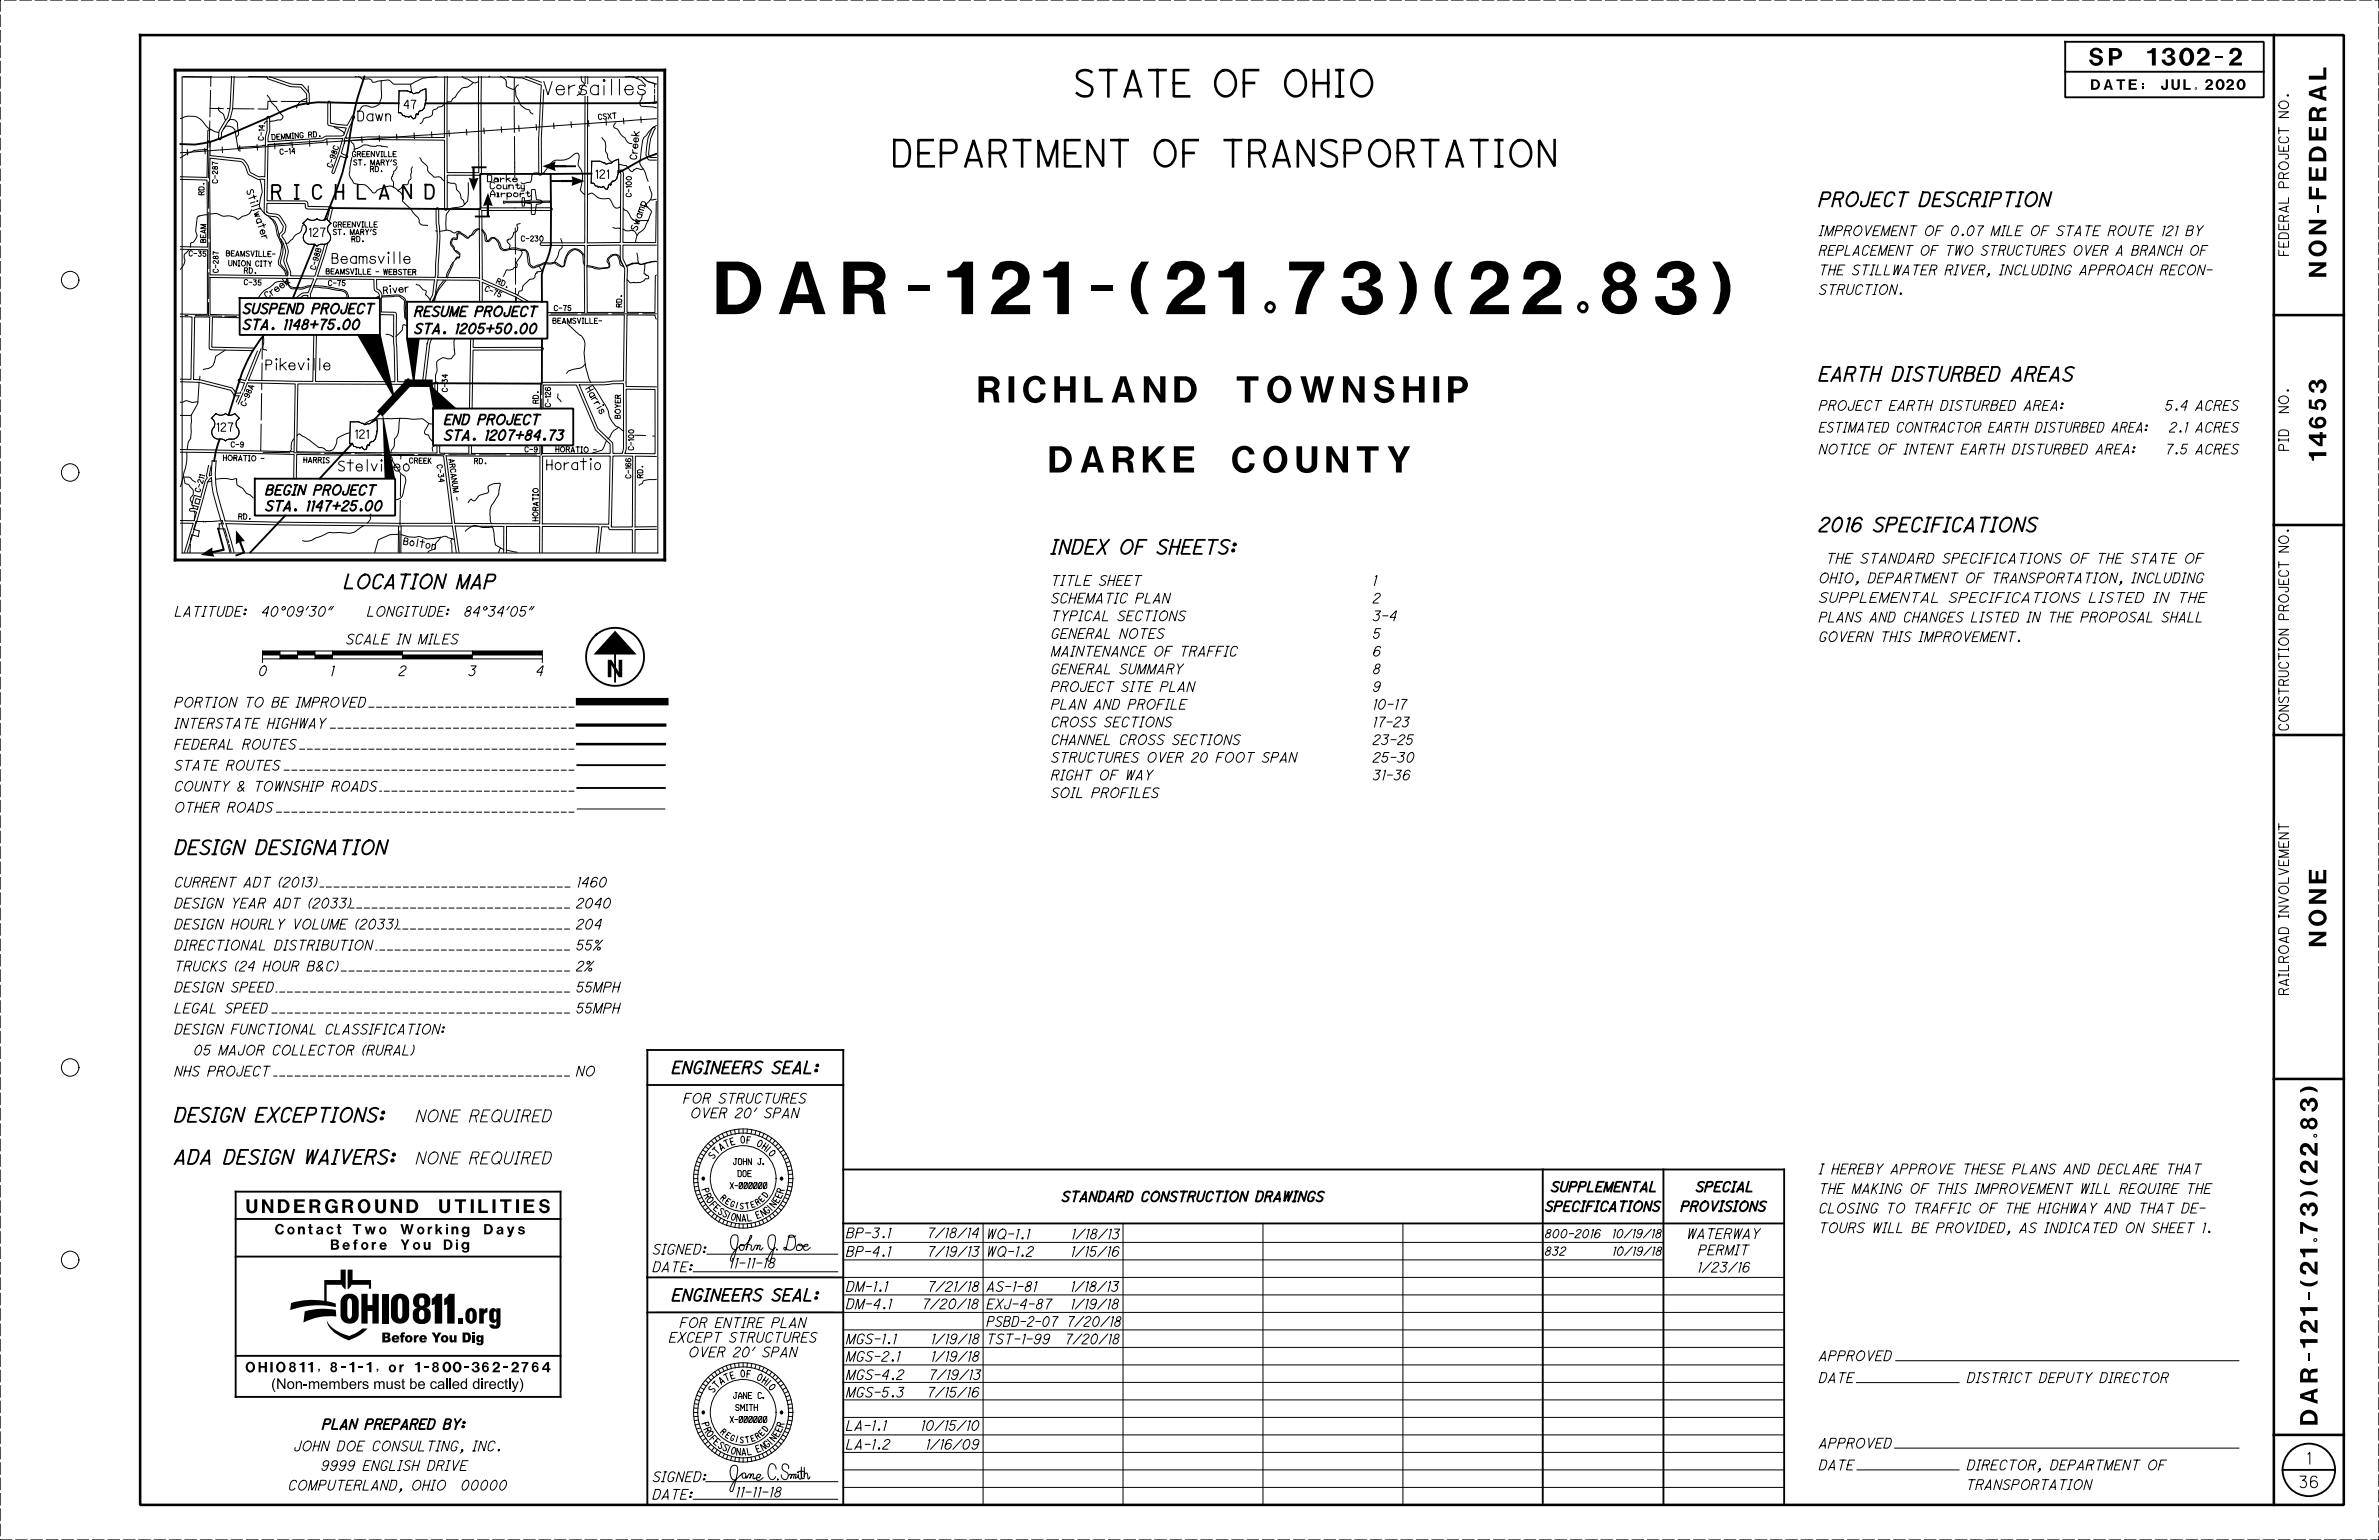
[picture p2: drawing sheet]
<svg xmlns="http://www.w3.org/2000/svg" width="864mm" height="559mm" viewBox="0 0 864 559" stroke-linecap="round" stroke-linejoin="round" font-family="sans-serif">
<defs><g id="words">
<text font-size="19" x="260.1" y="114">DAR-121-(21.73)(22.83)</text>
<g font-size="9.5">
<text x="391" y="35">STATE OF OHIO</text>
<text x="324.6" y="60.4">DEPARTMENT OF TRANSPORTATION</text>
<text x="350.2" y="146.1">RICHLAND TOWNSHIP</text>
<text x="364.2" y="171.5">DARKE COUNTY</text>
</g>
<g font-size="6.3">
<text x="758.4" y="23.8">SP 1302-2</text>
<text x="844.5" y="100.4" transform="rotate(-90 844.5 100.4)">NON-FEDERAL</text>
<text x="844.5" y="167.2" transform="rotate(-90 844.5 167.2)">14653</text>
<text x="220.6" y="245.7">N</text>
<text x="844.5" y="343.3" transform="rotate(-90 844.5 343.3)">NONE</text>
<text x="841.3" y="517" transform="rotate(-90 841.3 517)">DAR-121-(21.73)(22.83)</text>
</g>
<g font-size="5.1">
<text x="98.8" y="72.2">R I C H L A N D</text>
<text x="660.4" y="74.8">PROJECT DESCRIPTION</text>
<text x="660.4" y="138.2">EARTH DISTURBED AREAS</text>
<text x="660.4" y="192.9">2016 SPECIFICATIONS</text>
<text x="381.7" y="201">INDEX OF SHEETS:</text>
<text x="125.1" y="213.5">LOCATION MAP</text>
<text x="63.6" y="310">DESIGN DESIGNATION</text>
<text x="63.4" y="407.1">DESIGN EXCEPTIONS:</text>
<text x="63.4" y="422.3">ADA DESIGN WAIVERS:</text>
</g>
<text font-size="5" x="89.4" y="440.1">UNDERGROUND UTILITIES</text>
<text font-size="4.8" x="197.4" y="34.4">Versailles</text>
<g font-size="4.3">
<text x="244.1" y="389.5">ENGINEERS SEAL:</text>
<text x="148.2" y="407.1">NONE REQUIRED</text>
<text x="148.2" y="422.3">NONE REQUIRED</text>
<text x="244.1" y="472">ENGINEERS SEAL:</text>
</g>
<g font-size="4.2">
<text x="837.8" y="531.2">1</text>
<text x="835" y="539.8">36</text>
</g>
<g font-size="3.8">
<text x="759.1" y="32.6">DATE:</text>
<text x="785.4" y="32.6">JUL. 2020</text>
</g>
<g font-size="3.7">
<text x="99.9" y="447.9">Contact Two Working Days</text>
<text x="120.1" y="453.5">Before You Dig</text>
<text x="89.2" y="497.9">OHIO811, 8-1-1, or 1-800-362-2764</text>
</g>
<g font-size="3.6">
<text x="129.9" y="43.9">Dawn</text>
<text x="660.4" y="85.5">IMPROVEMENT OF 0.07 MILE OF STATE ROUTE 121 BY</text>
<text x="120.6" y="95.6">Beamsville</text>
<text x="660.4" y="92.6">REPLACEMENT OF TWO STRUCTURES OVER A BRANCH OF</text>
<text x="830.8" y="92.7" transform="rotate(-90 830.8 92.7)">FEDERAL PROJECT NO.</text>
<text x="660.4" y="99.7">THE STILLWATER RIVER, INCLUDING APPROACH RECON-</text>
<text x="660.4" y="106.8">STRUCTION.</text>
<text x="88.3" y="113.8">SUSPEND PROJECT</text>
<text x="88.3" y="119.5">STA. 1148+75.00</text>
<text x="150.6" y="114.8">RESUME PROJECT</text>
<text x="150.6" y="121">STA. 1205+50.00</text>
<text x="660.4" y="148.9">PROJECT EARTH DISTURBED AREA:</text>
<text x="785" y="148.9">5.4 ACRES</text>
<text x="830.8" y="149.9" transform="rotate(-90 830.8 149.9)">NO.</text>
<text x="161.4" y="154">END PROJECT</text>
<text x="161.4" y="159.7">STA. 1207+84.73</text>
<text x="660.4" y="156.8">ESTIMATED CONTRACTOR EARTH DISTURBED AREA:</text>
<text x="786.4" y="156.8">2.1 ACRES</text>
<text x="660.4" y="164.7">NOTICE OF INTENT EARTH DISTURBED AREA:</text>
<text x="785" y="164.7">7.5 ACRES</text>
<text x="830.8" y="163.4" transform="rotate(-90 830.8 163.4)">PID</text>
<text x="198.5" y="170.4">Horatio</text>
<text x="96.5" y="179.6">BEGIN PROJECT</text>
<text x="96.5" y="185.3">STA. 1147+25.00</text>
<text x="661.8" y="204.4">THE STANDARD SPECIFICATIONS OF THE STATE OF</text>
<text x="381.7" y="212.4">TITLE SHEET</text>
<text x="498.4" y="212.4">1</text>
<text x="660.4" y="211.5">OHIO, DEPARTMENT OF TRANSPORTATION, INCLUDING</text>
<text x="381.7" y="218.8">SCHEMATIC PLAN</text>
<text x="498.4" y="218.8">2</text>
<text x="660.4" y="218.6">SUPPLEMENTAL SPECIFICATIONS LISTED IN THE</text>
<text x="63.6" y="223.6">LATITUDE:</text>
<text x="98.6" y="223.6">40°09'30&quot;</text>
<text x="130.6" y="223.6">LONGITUDE:</text>
<text x="170.7" y="223.6">84°34'05&quot;</text>
<text x="381.7" y="225.2">TYPICAL SECTIONS</text>
<text x="498.4" y="225.2">3-4</text>
<text x="660.4" y="225.7">PLANS AND CHANGES LISTED IN THE PROPOSAL SHALL</text>
<text x="125.7" y="233.7">SCALE IN MILES</text>
<text x="381.7" y="231.7">GENERAL NOTES</text>
<text x="498.4" y="231.7">5</text>
<text x="660.4" y="232.8">GOVERN THIS IMPROVEMENT.</text>
<text x="381.7" y="238.1">MAINTENANCE OF TRAFFIC</text>
<text x="498.4" y="238.1">6</text>
<text x="93.9" y="245.2">0</text>
<text x="120" y="245.2">1</text>
<text x="144.8" y="245.2">2</text>
<text x="170.1" y="245.2">3</text>
<text x="194.6" y="245.2">4</text>
<text x="381.7" y="244.5">GENERAL SUMMARY</text>
<text x="498.4" y="244.5">8</text>
<text x="381.7" y="250.9">PROJECT SITE PLAN</text>
<text x="498.4" y="250.9">9</text>
<text x="63.4" y="256.6">PORTION TO BE IMPROVED</text>
<text x="381.7" y="257.3">PLAN AND PROFILE</text>
<text x="498.4" y="257.3">10-17</text>
<text x="381.7" y="263.8">CROSS SECTIONS</text>
<text x="498.4" y="263.8">17-23</text>
<text x="63.4" y="264.2">INTERSTATE HIGHWAY</text>
<text x="830.8" y="264.9" transform="rotate(-90 830.8 264.9)">CONSTRUCTION PROJECT NO.</text>
<text x="63.4" y="271.8">FEDERAL ROUTES</text>
<text x="381.7" y="270.2">CHANNEL CROSS SECTIONS</text>
<text x="498.4" y="270.2">23-25</text>
<text x="63.4" y="279.5">STATE ROUTES</text>
<text x="381.7" y="276.6">STRUCTURES OVER 20 FOOT SPAN</text>
<text x="498.4" y="276.6">25-30</text>
<text x="63.4" y="287.1">COUNTY &amp; TOWNSHIP ROADS</text>
<text x="381.7" y="283">RIGHT OF WAY</text>
<text x="498.4" y="283">31-36</text>
<text x="381.7" y="289.4">SOIL PROFILES</text>
<text x="63.4" y="294.7">OTHER ROADS</text>
<text x="63.4" y="321.9">CURRENT ADT (2013)</text>
<text x="209.4" y="321.9">1460</text>
<text x="63.4" y="329.5">DESIGN YEAR ADT (2033)</text>
<text x="209.2" y="329.5">2040</text>
<text x="63.4" y="337.1">DESIGN HOURLY VOLUME (2033)</text>
<text x="209.2" y="337.1">204</text>
<text x="63.4" y="344.7">DIRECTIONAL DISTRIBUTION</text>
<text x="209.2" y="344.7">55%</text>
<text x="63.4" y="352.4">TRUCKS (24 HOUR B&amp;C)</text>
<text x="209.2" y="352.4">2%</text>
<text x="63.4" y="360">DESIGN SPEED</text>
<text x="209.2" y="360">55MPH</text>
<text x="830.8" y="360.8" transform="rotate(-90 830.8 360.8)">RAILROAD INVOLVEMENT</text>
<text x="63.4" y="367.6">LEGAL SPEED</text>
<text x="209.2" y="367.6">55MPH</text>
<text x="63.4" y="375.2">DESIGN FUNCTIONAL CLASSIFICATION:</text>
<text x="70.4" y="382.8">05 MAJOR COLLECTOR (RURAL)</text>
<text x="63.4" y="390.5">NHS PROJECT</text>
<text x="209.2" y="390.5">NO</text>
<text x="248.2" y="400.3">FOR STRUCTURES</text>
<text x="250.7" y="405.6">OVER 20' SPAN</text>
<text x="660.4" y="425.9">I HEREBY APPROVE THESE PLANS AND DECLARE THAT</text>
<text x="385.6" y="435.9">STANDARD CONSTRUCTION DRAWINGS</text>
<text x="563.2" y="432.4">SUPPLEMENTAL</text>
<text x="615.8" y="432.4">SPECIAL</text>
<text x="660.4" y="433.1">THE MAKING OF THIS IMPROVEMENT WILL REQUIRE THE</text>
<text x="561.1" y="439.5">SPECIFICATIONS</text>
<text x="610.3" y="439.5">PROVISIONS</text>
<text x="660.4" y="440.2">CLOSING TO TRAFFIC OF THE HIGHWAY AND THAT DE-</text>
<text x="307.3" y="449.2">BP-3.1</text>
<text x="336.6" y="449.1">7/18/14</text>
<text x="358.2" y="449.5">WQ-1.1</text>
<text x="389" y="449.5">1/18/13</text>
<text x="612.5" y="449.4">WATERWAY</text>
<text x="660.4" y="447.3">TOURS WILL BE PROVIDED, AS INDICATED ON SHEET 1.</text>
<text x="237" y="455.1">SIGNED:</text>
<text x="307.3" y="455.9">BP-4.1</text>
<text x="336.7" y="455.9">7/19/13</text>
<text x="358.2" y="455.9">WQ-1.2</text>
<text x="388.8" y="455.9">1/15/16</text>
<text x="616.6" y="455.3">PERMIT</text>
<text x="237" y="461.5">DATE:</text>
<text x="264.8" y="460.1">11-11-18</text>
<text x="616.3" y="461.6">1/23/16</text>
<text x="307.3" y="468.6">DM-1.1</text>
<text x="336.8" y="468.6">7/21/18</text>
<text x="358.2" y="468.6">AS-1-81</text>
<text x="388.7" y="468.6">1/18/13</text>
<text x="307.3" y="474.9">DM-4.1</text>
<text x="334.8" y="474.9">7/20/18</text>
<text x="358.2" y="474.9">EXJ-4-87</text>
<text x="388.7" y="474.9">1/19/18</text>
<text x="246.9" y="481.7">FOR ENTIRE PLAN</text>
<text x="358.2" y="481.3">PSBD-2-07</text>
<text x="387.3" y="481.3">7/20/18</text>
<text x="138.4" y="487.1">Before You Dig</text>
<text x="243" y="487">EXCEPT STRUCTURES</text>
<text x="307.3" y="487.6">MGS-1.1</text>
<text x="338.1" y="487.6">1/19/18</text>
<text x="358.2" y="487.6">TST-1-99</text>
<text x="386.7" y="487.6">7/20/18</text>
<text x="250.1" y="492.4">OVER 20' SPAN</text>
<text x="307.3" y="494">MGS-2.1</text>
<text x="338.1" y="494">1/19/18</text>
<text x="660.4" y="493.7">APPROVED</text>
<text x="307.3" y="500.6">MGS-4.2</text>
<text x="337.2" y="500.6">7/19/13</text>
<text x="660.4" y="501.7">DATE</text>
<text x="701.6" y="501.7">DISTRICT DEPUTY DIRECTOR</text>
<text x="307.3" y="507">MGS-5.3</text>
<text x="336.6" y="507">7/15/16</text>
<text x="117.1" y="518.5">PLAN PREPARED BY:</text>
<text x="307.3" y="519">LA-1.1</text>
<text x="334.3" y="519">10/15/10</text>
<text x="103.7" y="526.5">JOHN DOE CONSULTING, INC.</text>
<text x="307.3" y="525.9">LA-1.2</text>
<text x="336.1" y="525.9">1/16/09</text>
<text x="660.4" y="525.4">APPROVED</text>
<text x="111.4" y="533.6">9999 ENGLISH DRIVE</text>
<text x="660.4" y="533.4">DATE</text>
<text x="701.7" y="533.4">DIRECTOR, DEPARTMENT OF</text>
<text x="237" y="537.6">SIGNED:</text>
<text x="101.7" y="540.7">COMPUTERLAND, OHIO</text>
<text x="173.3" y="540.7">00000</text>
<text x="237" y="544">DATE:</text>
<text x="267.1" y="543.2">11-11-18</text>
<text x="697.2" y="540.5">TRANSPORTATION</text>
</g>
<g font-size="3">
<text x="146.6" y="39.4">47</text>
<text x="216.4" y="64.7">121</text>
<text x="112.3" y="85.8">127</text>
<text x="78.8" y="156.5">127</text>
<text x="129.1" y="159">121</text>
<text x="560.8" y="449.2">800-2016</text>
<text x="585.3" y="449.2">10/19/18</text>
<text x="560.8" y="455.5">832</text>
<text x="585.4" y="455.5">10/19/18</text>
</g>
<g font-size="2.5">
<text x="260.4" y="418.9" transform="rotate(-46 260.4 418.9)">T</text>
<text x="261.9" y="417.4" transform="rotate(-31 261.9 417.4)">A</text>
<text x="263.7" y="416.3" transform="rotate(-24 263.7 416.3)">T</text>
<text x="265.6" y="415.5" transform="rotate(-17 265.6 415.5)">E</text>
<text x="269" y="414.8" transform="rotate(-2 269 414.8)">O</text>
<text x="274.7" y="415.7" transform="rotate(27 274.7 415.7)">O</text>
<text x="276.6" y="416.8" transform="rotate(35 276.6 416.8)">H</text>
<text x="278.1" y="417.9" transform="rotate(42 278.1 417.9)">I</text>
<text x="259.1" y="420.5" transform="rotate(-54 259.1 420.5)">S</text>
<text x="254.8" y="428.9">*</text>
<text x="254.8" y="431.8" transform="rotate(73 254.8 431.8)">P</text>
<text x="283.2" y="428.9">*</text>
<text x="255.6" y="433.9" transform="rotate(66 255.6 433.9)">R</text>
<text x="257.6" y="437.5" transform="rotate(48 257.6 437.5)">F</text>
<text x="282.6" y="436.6" transform="rotate(-59 282.6 436.6)">E</text>
<text x="283.5" y="434.9" transform="rotate(-65 283.5 434.9)">E</text>
<text x="284.3" y="433.1" transform="rotate(-71 284.3 433.1)">R</text>
<text x="259" y="438.9" transform="rotate(41 259 438.9)">E</text>
<text x="260.6" y="440.3" transform="rotate(35 260.6 440.3)">S</text>
<text x="262.3" y="441.2" transform="rotate(29 262.3 441.2)">S</text>
<text x="265.3" y="442.5" transform="rotate(16 265.3 442.5)">O</text>
<text x="267.4" y="443.1" transform="rotate(4 267.4 443.1)">N</text>
<text x="269.4" y="443.2" transform="rotate(-3 269.4 443.2)">A</text>
<text x="275.1" y="442.2" transform="rotate(-21 275.1 442.2)">E</text>
<text x="277.1" y="441.4" transform="rotate(-28 277.1 441.4)">N</text>
<text x="280.3" y="439.1" transform="rotate(-46 280.3 439.1)">I</text>
<text x="260.4" y="503.7" transform="rotate(-46 260.4 503.7)">T</text>
<text x="261.9" y="502.3" transform="rotate(-31 261.9 502.3)">A</text>
<text x="263.7" y="501.2" transform="rotate(-24 263.7 501.2)">T</text>
<text x="265.6" y="500.4" transform="rotate(-17 265.6 500.4)">E</text>
<text x="269" y="499.6" transform="rotate(-2 269 499.6)">O</text>
<text x="274.7" y="500.6" transform="rotate(27 274.7 500.6)">O</text>
<text x="276.6" y="501.6" transform="rotate(35 276.6 501.6)">H</text>
<text x="278.1" y="502.8" transform="rotate(42 278.1 502.8)">I</text>
<text x="259.1" y="505.3" transform="rotate(-54 259.1 505.3)">S</text>
<text x="254.8" y="513.8">*</text>
<text x="283.2" y="513.8">*</text>
<text x="254.8" y="516.7" transform="rotate(73 254.8 516.7)">P</text>
<text x="255.6" y="518.8" transform="rotate(66 255.6 518.8)">R</text>
<text x="282.6" y="521.4" transform="rotate(-59 282.6 521.4)">E</text>
<text x="283.5" y="519.7" transform="rotate(-65 283.5 519.7)">E</text>
<text x="284.3" y="517.9" transform="rotate(-71 284.3 517.9)">R</text>
<text x="257.6" y="522.4" transform="rotate(48 257.6 522.4)">F</text>
<text x="259" y="523.7" transform="rotate(41 259 523.7)">E</text>
<text x="260.6" y="525.1" transform="rotate(35 260.6 525.1)">S</text>
<text x="262.3" y="526.1" transform="rotate(29 262.3 526.1)">S</text>
<text x="265.3" y="527.4" transform="rotate(16 265.3 527.4)">O</text>
<text x="267.4" y="528" transform="rotate(4 267.4 528)">N</text>
<text x="275.1" y="527" transform="rotate(-21 275.1 527)">E</text>
<text x="277.1" y="526.3" transform="rotate(-28 277.1 526.3)">N</text>
<text x="280.3" y="524" transform="rotate(-46 280.3 524)">I</text>
<text x="269.4" y="528.1" transform="rotate(-3 269.4 528.1)">A</text>
</g>
<g font-size="2.4">
<text x="231" y="57.8" transform="rotate(-84 231 57.8)">C r e e k</text>
<text x="176.9" y="65.9">Darke</text>
<text x="89.5" y="69.4" transform="rotate(72 89.5 69.4)">S t i l l w a t e r</text>
<text x="178" y="68.5">County</text>
<text x="178" y="71.4">Airport</text>
<text x="231.2" y="83.7" transform="rotate(-72 231.2 83.7)">S w a m p</text>
<text x="139.3" y="106.6" transform="rotate(-5 139.3 106.6)">R i v e r</text>
<text x="97.2" y="108.4" transform="rotate(-35 97.2 108.4)">C r e e k</text>
<text x="212.7" y="141.2" transform="rotate(60 212.7 141.2)">Ha r r i s</text>
<text x="146.5" y="197.5" transform="rotate(9 146.5 197.5)">B o l t o n</text>
</g>
<g font-size="2.2">
<text x="266.2" y="422.6">JOHN J.</text>
<text x="265.1" y="431.3">X-000000</text>
<text x="267.9" y="427">DOE</text>
<text x="266.3" y="507.5">JANE C.</text>
<text x="267.1" y="511.8">SMITH</text>
<text x="265.1" y="516.2">X-000000</text>
</g>
<g font-size="2.1">
<text x="261.5" y="435.1" transform="rotate(43 261.5 435.1)">R</text>
<text x="263.2" y="436.5" transform="rotate(36 263.2 436.5)">E</text>
<text x="265" y="437.6" transform="rotate(23 265 437.6)">G</text>
<text x="275.1" y="437.3" transform="rotate(-31 275.1 437.3)">R</text>
<text x="276.8" y="436.2" transform="rotate(-45 276.8 436.2)">E</text>
<text x="278.3" y="434.6" transform="rotate(-52 278.3 434.6)">D</text>
<text x="267.2" y="438.3" transform="rotate(16 267.2 438.3)">I</text>
<text x="268.7" y="438.7" transform="rotate(2 268.7 438.7)">S</text>
<text x="270.9" y="438.7" transform="rotate(-11 270.9 438.7)">T</text>
<text x="273.1" y="438.2" transform="rotate(-18 273.1 438.2)">E</text>
<text x="261.5" y="519.9" transform="rotate(43 261.5 519.9)">R</text>
<text x="263.2" y="521.3" transform="rotate(36 263.2 521.3)">E</text>
<text x="276.8" y="521.1" transform="rotate(-45 276.8 521.1)">E</text>
<text x="278.3" y="519.4" transform="rotate(-52 278.3 519.4)">D</text>
<text x="265" y="522.5" transform="rotate(23 265 522.5)">G</text>
<text x="267.2" y="523.1" transform="rotate(16 267.2 523.1)">I</text>
<text x="268.7" y="523.5" transform="rotate(2 268.7 523.5)">S</text>
<text x="270.9" y="523.5" transform="rotate(-11 270.9 523.5)">T</text>
<text x="273.1" y="523" transform="rotate(-18 273.1 523)">E</text>
<text x="275.1" y="522.2" transform="rotate(-31 275.1 522.2)">R</text>
</g>
<g font-size="1.9">
<text x="217.3" y="43.4" transform="rotate(-4 217.3 43.4)">C S X T</text>
<text x="95.6" y="50.9" transform="rotate(-86 95.6 50.9)">C - 14</text>
<text x="98.8" y="50.7" transform="rotate(-4 98.8 50.7)">D E MMI N G</text>
<text x="112.1" y="49.9" transform="rotate(-4 112.1 49.9)">R D .</text>
<text x="101.7" y="56" transform="rotate(-4 101.7 56)">C - 14</text>
<text x="122.1" y="56" transform="rotate(-71 122.1 56)">8 C</text>
<text x="127.9" y="56.9">GREENVILLE</text>
<text x="128.4" y="59.9">ST. MARY'S</text>
<text x="120.5" y="60.8" transform="rotate(-71 120.5 60.8)">C - 9</text>
<text x="134.5" y="62.3">RD.</text>
<text x="229.2" y="65.3" transform="rotate(-89 229.2 65.3)">0</text>
<text x="74.1" y="70.7" transform="rotate(-90 74.1 70.7)">RD.</text>
<text x="79" y="66.4" transform="rotate(-90 79 66.4)">C-287</text>
<text x="229.2" y="71.4" transform="rotate(-89 229.2 71.4)">C - 10</text>
<text x="121" y="82.4">GREENVILLE</text>
<text x="74.7" y="88" transform="rotate(-90 74.7 88)">BEAM</text>
<text x="121" y="85.1">ST. MARY'S</text>
<text x="127.7" y="87.7">RD.</text>
<text x="189.3" y="87.5">C-230</text>
<text x="68.6" y="92.9" transform="rotate(2 68.6 92.9)">C - 3</text>
<text x="73.7" y="93.1" transform="rotate(2 73.7 93.1)">5</text>
<text x="82.2" y="92.9" transform="rotate(1 82.2 92.9)">B E A MS V I L L E -</text>
<text x="115.8" y="93.1" transform="rotate(-74 115.8 93.1)">8 B</text>
<text x="79.2" y="98.8" transform="rotate(-90 79.2 98.8)">C-287</text>
<text x="83" y="96.4" transform="rotate(1 83 96.4)">U N I O N</text>
<text x="88.7" y="99.1" transform="rotate(2 88.7 99.1)">R D .</text>
<text x="92.8" y="96.6" transform="rotate(1 92.8 96.6)">C I T Y</text>
<text x="114.5" y="97.9" transform="rotate(-74 114.5 97.9)">C - 9</text>
<text x="118.4" y="99.4">BEAMSVILLE - WEBSTER</text>
<text x="88.7" y="103.3" transform="rotate(2 88.7 103.3)">C - 3</text>
<text x="93.7" y="103.5" transform="rotate(2 93.7 103.5)">5</text>
<text x="119.2" y="103.7">C-75</text>
<text x="175.9" y="105.5" transform="rotate(24 175.9 105.5)">C - 7</text>
<text x="180.1" y="102.7" transform="rotate(24 180.1 102.7)">R D .</text>
<text x="180.5" y="107.5" transform="rotate(24 180.5 107.5)">5</text>
<text x="201.2" y="112.8">C-75</text>
<text x="225.7" y="111.4" transform="rotate(-89 225.7 111.4)">R D .</text>
<text x="200.7" y="117.4">BEAMSVILLE-</text>
<text x="91" y="142.8" transform="rotate(-67 91 142.8)">8 A</text>
<text x="162.4" y="142.1" transform="rotate(-90 162.4 142.1)">C-34</text>
<text x="89.1" y="147.5" transform="rotate(-67 89.1 147.5)">C - 9</text>
<text x="195.4" y="146.3" transform="rotate(-90 195.4 146.3)">RD.</text>
<text x="199.8" y="147.6" transform="rotate(-90 199.8 147.6)">C-126</text>
<text x="225.2" y="151.8" transform="rotate(-89 225.2 151.8)">B O Y E R</text>
<text x="230.1" y="157.2" transform="rotate(-89 230.1 157.2)">0</text>
<text x="81.1" y="167.1" transform="rotate(1 81.1 167.1)">HO R A T I O</text>
<text x="83.9" y="162.2" transform="rotate(1 83.9 162.2)">C - 9</text>
<text x="94.8" y="167.3" transform="rotate(1 94.8 167.3)">-</text>
<text x="110.3" y="167.8" transform="rotate(1 110.3 167.8)">HA R R I S</text>
<text x="163" y="166.8" transform="rotate(82 163 166.8)">A R C A N U M</text>
<text x="190.6" y="164" transform="rotate(1 190.6 164)">C - 9</text>
<text x="201.8" y="164" transform="rotate(1 201.8 164)">HO R A T I O</text>
<text x="215.5" y="164.2" transform="rotate(1 215.5 164.2)">-</text>
<text x="230" y="163.3" transform="rotate(-89 230 163.3)">C - 10</text>
<text x="74" y="173.9" transform="rotate(-74 74 173.9)">11</text>
<text x="148.7" y="168.1" transform="rotate(1 148.7 168.1)">C R E E K</text>
<text x="158.6" y="168.8" transform="rotate(82 158.6 168.8)">C - 3</text>
<text x="159.3" y="173.8" transform="rotate(82 159.3 173.8)">4</text>
<text x="172.2" y="168.3" transform="rotate(1 172.2 168.3)">R D .</text>
<text x="229" y="173.5" transform="rotate(-90 229 173.5)">C-166</text>
<text x="233.3" y="173.3" transform="rotate(-90 233.3 173.3)">RD.</text>
<text x="72.6" y="178.6" transform="rotate(-74 72.6 178.6)">C - 2</text>
<text x="164.8" y="180.6" transform="rotate(82 164.8 180.6)">-</text>
<text x="86.7" y="188.3" transform="rotate(2 86.7 188.3)">R D .</text>
<text x="195.3" y="188.9" transform="rotate(-90 195.3 188.9)">HORATIO</text>
</g>
</g></defs>
<g fill="none" stroke="#000" stroke-width=".36">
<path d="M66.1 28h172.7v172.7h-172.7zM66.6 27.8h10.1M76.3 39.3l4.7 .1M76.4 32.8l-.2 9.5M76.6 27.8l-.1 3.5M79.4 39l-.2 .7 2 1.9 .7 1.9M82.6 39.4h.8M84.1 27.8l-.7 11.7a6.1 6.1 0 0 1-1.7 4.5l-2.2 3.6-.2 2.7 .3 .4 .6-.2 .2-2.5 3-4.7 1-3.5 .6-12M84.5 39.4l7.6 .1M97 34.6l.9 1.1 .1 1.1 2.2 1.8 1.7 2.7 .6 .5a1.13 1.13 0 0 1-.1 1.4 1.13 1.13 0 0 1-1.3 .3l-3.2 .5M97.9 27.8l7.3 2.5 4.2 .4 .4 .2 2.4 2.9 .1 3.4a.52 .52 0 0 1-.5 .8 .52 .52 0 0 1-.5-.8v-3.1l-2.2-2.5-4.1-.3-7.7-2.7-.5-.7-6.5-.1M100.5 36.8h-3.2l-.1 2.8-3.5-.1"/>
<path d="M102.1 36.8l9.3 .1M111.4 35.7h-.1a4.8 4.8 0 0 0-3.7 3.5M111.9 31.3v2.1M129 27.8h.3M130 27.8l1.7 .9 2.2-.1a1.28 1.28 0 0 1 1.2 1.1l1.2 .1 .8-.3 4.1-.4 1.8 1.5h6.2l1.3-.8a10.5 10.5 0 0 1 7.2-1.8l.9-.2M138.4 29.3v2.9a8.5 8.5 0 0 1-.7 5.7l-1.3 .7a2.48 2.48 0 0 1-2.6-.1 2.39 2.39 0 0 0-3.4 1.8M144.9 33l3-.1 1.1 .7 .3-.2a1.2 1.2 0 0 0 2 .2l.6 .1 .7-.6 2-.9 .1 4.1-.3 .1 .2 .8-.5 1.9-.9 1-.6-.1-.2 .5h-.4l-.2 .6 .1 .4-.2 .2-.4-.5-.2 .2-.3 .5 .1 .6-.3 .5a1.1 1.1 0 0 1-1.3-.9h-.4a.71 .71 0 0 1-1.2 .1l-.3 .2-.5-.4a1.61 1.61 0 0 1-1.4-1.1h-.9zM149.2 30.6l.2 2.5-.7 .2M161.2 37.9l-.8 .7-.6 .2a1.09 1.09 0 0 0-1.3 .7 1.47 1.47 0 0 0-1.4 .8l-.1 1.2a2.22 2.22 0 0 1-2.2 1.1l-1.1 .7a1.65 1.65 0 0 1-1.2 1.5M161.4 27.8l-.1 22.1-27.3-.2-8.6 .5a27.1 27.1 0 0 1 3.3-7.7l-.5-.5-.4 .2-1.7 3.3-6.2-.8v-7.5l-.2-.4h-.5l-.2 .4 .1 8.1 3.2 .8 3.4 .3-.9 2.6-1.2 .4h-5.3l-1.4 .8-19.6 1.3 .1-1.9 .5-2.2v-4.7l-.3-.4h-.4l-.3 .4 .1 4.5-.7 2.8-.2 14.2-2.3-.1-2.9-1.5a8.9 8.9 0 0 0-2.1-4.3l-1.6-.7-11-1.2 .1-4.8-.5-.5-.4 .5-.3 12.8-9.6-.3M162.4 27.8l-.1 34.8 11.5 .1-.1-34.9M167.8 27.8l.5 .5 1.7 .5a2.79 2.79 0 0 0 3.2 1l.5-.1"/>
<path d="M171.8 30a4.8 4.8 0 0 1-4 2l-1.7 1.9-.9 1.4-.8 .5-.8 1.1-1.3 .1M174.7 27.8v35.6l-.4 .2h-12v12.2l-.2 .4h-.5l-.2-.4-.1-24.9-27.2-.3-8.9 .6-1.3 4.3 .6 .5 1.5 .4 .2 .6-.6 .3-2-.8-2.2 6.2-.4 .2-.5-.2v-.4l2.5-6.9 1.4-5.2-5.9 .1-1.5 .8-19.7 1.4-.4 20.3 13.9 .1 .8 .4 .2 1.6 8.7 .2 .2 .5-1.1 4.9M177.7 27.8l-.3 .1M181.7 27.8l.6 .2a2.29 2.29 0 0 1 1.5 3.1l.1 .3 2.3 1a1.77 1.77 0 0 0 1.5-1.3l.5-.3M184.3 27.8l5.2 .5 7 2.6-.4 6.6a254.5 254.5 0 0 0-.5 25.6l.2 .4 .7-.1a306.6 306.6 0 0 1 .9-30.8M186.7 38.5v9.5M186.7 28.2v8.7M186.9 32.3l.5 2.7 .9 1.4a5.1 5.1 0 0 0 4 3.6 1.27 1.27 0 0 0 1.1 1.4M190.9 27.8l5.6 2M211 27.8a2.64 2.64 0 0 0 1.1 2.6l-1.1 1.7a2.08 2.08 0 0 1-1.4 2.6M212.4 35l-.1 53.1h-15.7l-.5 .5 .5 .4 15.7 .1-.1 24.3h-13.5M212.4 27.8v2.5"/>
<path d="M213.3 35l-.1 53.1 12-.1 .2-24.6-.3-1.2 .2-.5 .7 .2 .4 1.4-.3 24.7h11.9l.2-14.9M213.4 27.8v2.5M219.3 31.2v3.2M222 28.8v5.6M224.9 28.8v5.6M227 27.8l.4 .2 .7-.2M228.4 27.8a8.1 8.1 0 0 1 6 3.1M228.5 27.8h.1M230 27.8v.2M231.7 27.8l-.4 .7M232.9 27.8l2.2 1.8 3.1 .9M233.4 34.1l-.3 .5-.1 1.2a2.62 2.62 0 0 0-.5 2.5l.4 .3 4 .2 1.3 .3"/>
<path d="M65.5 43h.4a6.3 6.3 0 0 1 8.8 2.6 8.7 8.7 0 0 0 4.6 2.5M68 54.3l.1 1.9M74.3 53.8l.2 2M75.9 55l-.3 9.5M76.2 43.9l-.3 9.5M76.2 57.4l10.9 1.2a3 3 0 0 1 2.3 2.7l.7 1.8 .5 .4 3.2 1.6 2.3 .1-.1 12.2 .9 .7 3.8 .8 2.1 3.2a3.1 3.1 0 0 1-1.4 3l.1 1a7.9 7.9 0 0 1 1.5 8.2l1.5 4.4v1.4l-28.3-.4zM76.6 47l-1.1 .3-.3 6.9-4.8 .4-.9 .6-1.2 .3-2.8 1.8M79 59.3l-1.9-.6v1.1M80.6 53.4l.2 1.9M81.2 46.7l.2-.2a2.35 2.35 0 0 1 2.4-.6 2.35 2.35 0 0 1 1.6 1.9l1.2 6.7M82.9 43.9a2.05 2.05 0 0 1 2.5-.2 2.05 2.05 0 0 1 .9 2.3l.3 2.3-.1 .7-.8 .8M87 52.9l.1 2"/>
<path d="M93.3 52.5l.2 2M96.4 52.7l-10.1 .8M96.9 44.1h-.4l-.6 .7M99.7 52l.1 2M105.7 52l-8.5 .6M106 51.6l.1 1.9M112.3 51.1l.2 1.9M118.6 50.6l.2 1.9M121.4 46.1l3 1.6 .5 .8M125 50.1l.1 2M125.5 49.7l.3 .4M127.4 51l.1 .5a2.38 2.38 0 0 1 1 2.9"/>
<path d="M127.7 57.2l-.7 4.9a3.2 3.2 0 0 0 1 3.6l.3 .6a7.9 7.9 0 0 0 4.3 .8l2.6 2.7a.86 .86 0 0 0 1.3-.1l.3-.6 2.3-.9a3.8 3.8 0 0 1 5.5 1.1 2.86 2.86 0 0 1 1.4 3.6 13 13 0 0 1 3.9 4.2l.9 1a2.46 2.46 0 0 1 1.4 2.6 2.77 2.77 0 0 0 3 1.1M131.3 49.7l.1 2M137.7 49.2l.1 2M140.7 53.3l-3.9-.4a4.1 4.1 0 0 1-3.3-.3 4.2 4.2 0 0 0-3.7 1.3h-.6l-.7 .6M144 48.8l.1 1.9M150.3 48.3l.2 1.9M152.4 57.3l1.1 1.6a2.57 2.57 0 0 1 1.7 2.9l2.3 2.4 .8 .1a1.59 1.59 0 0 1 2.2 .8l.8 .6M156.7 47.9l.1 1.9M163 47.4l.1 2M169.3 47l.1 1.9M175.6 46.5l.2 2M182 46.1l.1 1.9"/>
<path d="M186.8 49.6l.1 14.6M188.3 45.6l.2 2M194.6 45.2l.2 1.9M201 44.7l.1 1.9M207.3 44.2l.1 2M213.6 43.8l.2 2M214.8 58.5h3.1l1.1 .6 .3-.2 .8 .7 .7-.3a2.85 2.85 0 0 0 2.3-1l1.4-.6 .1 4.1-.3 .1 .2 .9-.6 2.1-.8 .8-.5-.1-.3 .4h-.3l-.3 .6 .2 .5-.5 .1-.1-.4-.4 .4a1.25 1.25 0 0 1-1 1.5l-.6-.6-.1-.5-.4 .1a.68 .68 0 0 1-1.1 0l-.4 .3-.4-.4a1.61 1.61 0 0 1-1.4-1.2h-.9zM218.5 50a4.2 4.2 0 0 1 1.3 4.6l.6 1.2a3 3 0 0 0 1.8 3.1M220 43.4l.1 2M223.5 44.6l-.7 .9 .2 .9 1.2 .5 1.2 1.9 1.4 1.2a2.46 2.46 0 0 0 2.6 2.1M224.6 59.9l.6-.2 2.1 .3 2 2.2 .4 .1 .6-.8M226.3 43l.2 1.9"/>
<path d="M232.6 42.4l.2 2M238.2 57.1h-2.2l-.6-1.1a19.7 19.7 0 0 1 2.4-9.4v-.3a.63 .63 0 0 0-.7-.2 .63 .63 0 0 0-.4 .6l-1.5 3.4-.7 6 1 1.9 2.7 .1M238.2 43l-172.7 12.4M238.2 45.6a9.6 9.6 0 0 0-3.8 3.8l-.7 .5-.4 1-1.1 8a4.3 4.3 0 0 0 1.5 2.7l1.6 4.2M65.5 65.1l9.6 .2 .3 24.4-9.9-.2M73.9 66.6l.1 .2zM75.2 77.9l-3 .5-.6 .3-.6 5.1 .6 1.7a3 3 0 0 1-2.4 2.7l-.1 1.4M75.6 66.1l.1 9.4M75.8 77.1l.1 9.4M91.4 76.1a4.4 4.4 0 0 1-3.6 2.5l-1.3 1-1.3-.8a6.9 6.9 0 0 0-4.3-.3 5.2 5.2 0 0 0-4.6-.8M94.3 65.1l.4 1.2a6.8 6.8 0 0 1-.2 5.7 4.6 4.6 0 0 0 2.7 6.3l.9 .8M96.8 76.8l.1-3 13.8 .1 .2 1.4 .7 .5 8 .2-.8 3.4"/>
<path d="M96.9 76.9a2.12 2.12 0 0 0 2.1 .7h.8a2.55 2.55 0 0 1 2.1 1.1l1.9 3.2-.4 2.3-1.1 1.3 1.2 2 1.2 3.6-.7 3.7 1.4 3.7 .1 1.6 8.8 .1 3.6-11.5M98.1 79.1l1.1 .7a9.7 9.7 0 0 1 2.2 5.6M98.1 79.1a7.6 7.6 0 0 1 2.5 6.1l.7 1.4a5.3 5.3 0 0 1 .6 5l-.2 1.2a4 4 0 0 0-.5 3.3l.9 .7a4.9 4.9 0 0 1 1.8 3.2M111.7 79.4a2.69 2.69 0 0 0 3.3 0 2.74 2.74 0 0 0 3.5 0l1.7 1.7a2.52 2.52 0 0 0-.4 4.1 2.57 2.57 0 0 1-.5 2.7 2.57 2.57 0 0 1-2.6 .7l-1.7 .7-1.1-.7a2.72 2.72 0 0 1-3.1-.7 2.72 2.72 0 0 1-.3-3.2 2.28 2.28 0 0 0-.5-3.6zM144.1 60.5l-.5 1.3-.7 .4v.6l-.8 1.7 .1 .7a2.05 2.05 0 0 1 .6 2.3l.1 .5M149.7 60.6a1.6 1.6 0 0 0-.3 1.8l-.3 1.1 .1 1.2-.8 .8-.2 1.2-.6 .4h-1.2l-.8 1.2-1.1 .8M162.4 66.1l2.9 .7 .4 1.9a5 5 0 0 1 1.8 3.4l.8 .6 .4 1.4M170 66.4v4.1a3.9 3.9 0 0 1-3.7 4.7l-1.3 .2a2.98 2.98 0 0 0-2.6 1.9l-.4 .8v5.4M182.8 73.1l16.8-.1v.4l-16.3 .2-.3 .2-.3-.1zM189.6 71.8h.7l.2 1.2 2.4-.4v-3.7l.3-.2 1 .1 .5 3.6 1.7 .3v.4l.5 .2-.5 .2v.4l-1.7 .2-.6 3.7h-1l-.2-.3v-3.5l-2.4-.4-.2 1.1h-.7l-.1-1.3-.2-.1 .2-.2zM195.6 62.8h-1.6a1.86 1.86 0 0 0-1 2.2l-.5 1.2h-1l-1.6 .5-.7-.4M196.6 62.8l1-.3 1.5-2.2a3.8 3.8 0 0 1 4.5-2.2 6 6 0 0 0 4.8-2.1l1.3-.4 .3 .2a4.4 4.4 0 0 1-.1 3.3l.1 1.1a5.6 5.6 0 0 1 1.5 4.7l-.8 3.7a2.34 2.34 0 0 0 1.5 2"/>
<path d="M213.3 70.6l1.6-.5a6.1 6.1 0 0 0 6.2 1.9l.8 1.1a3.5 3.5 0 0 0 1.7 2.4l1.5-.5M226.3 75.6a1.56 1.56 0 0 0 1.5 1.1l.6 .9a2.78 2.78 0 0 0 2.4 2.5l4.5-.1M233.5 61.3l-.9 .2-1.5-.4-.8 .5M235.7 67.7l.4 1.2a3.4 3.4 0 0 1-1.3 4.9l-.1 1 1.6 1.5 .2 .6-1.9 4.3a4.9 4.9 0 0 1-2.8 3.4l-.6 1-.5 2.4M238.1 72.3l-1.4 .3-.6-.2M65.5 90.5l9.9 .1-.1 23.5-9.8-.2M68.7 90.5l-1.7 1.8-.1 1.7a3.9 3.9 0 0 1-1.4 3.7M74.7 81.5h-1.9l1.9 .6-1.9 .7h1.9M75.8 99l-.1 9.3M75.9 88.1l-.1 9.3M79.2 91.8l-1.8-.5v1M101.9 86.8l.1 .3a8.1 8.1 0 0 1 .1 6.7l-.4 1.6 .5 .8a5.7 5.7 0 0 1 2.1 3.8"/>
<path d="M102.9 88.5l-.5 .1M110.5 81.4a2.06 2.06 0 0 0-1 2.1 3 3 0 0 1-2.2 1.7l-1.1 1.7-1.6 1.3-.8 .1M119 88.2l-3.7 12 42.6 .4 .2-4.7a49.7 49.7 0 0 0 .2-14.9v-5.2l.5-.4 .4 .4 .1 5.2 .4 4.8-.8 14.8 14.3 .2 .9 .2-.1-25.1 .2-.4h26l.3 .4-.5 .5h-25.1l.2 25 12.3 5.4 4.7 2.7M141 93.2v2.4M143 91.4l.1 4.2M145.1 91.4l.1 4.2M158.2 83.7l.4 .2M159.6 83.9l1.6-.2a3.7 3.7 0 0 1 3.7 .9l1.3-.7 .8 .3M164.4 95.4v.6l-1.8 3.8-.1 1M164.4 95.4l-2.2 3.9-.3 1.3M164.9 90.6l.6 .6M165.5 91.2l.1-.3 1.2 .9v.6"/>
<path d="M165.5 91.2l1.3 1.2M165.5 94l-1.1 1.4M166.8 93.3l-.1 .3h-.6l-.6 .4M166.8 93.3a.8 .8 0 0 0-1.3 .7M166.8 92.4v.9M170.2 86.1l-.7-.1-2.8-1.8-.9 .8 .1 1.3-.3 .2-1-.2a2.02 2.02 0 0 0-.2 3.5l.5 .8M170.2 86.1l-.5 .4-2.4-1.7h-.6l-.6 .4-.3 1.7-1.2-.2a1.62 1.62 0 0 0 .1 2.7l.3 .5-.1 .7M170.5 85.7l-.3 .4M174 83a3.1 3.1 0 0 0-2.8 2.2l-.7 .5M174.1 83.2l-1.3 .6-1 1.3-1.3 .6M175 83.2l.6 .7a4.8 4.8 0 0 1 1.2 3.3l.3 .3 1.1-1.1 .8-.3a4 4 0 0 1 3 3.8l.6 .5 .9 .2 3.4-.6 3.8 .6a4.3 4.3 0 0 1 1.6 4 1.95 1.95 0 0 0 1.6 2.3l2-.8a3.5 3.5 0 0 1 3.6-.6l.6-.1a2.24 2.24 0 0 1 2.9 .6l1.2 .7 .5-.3 .1-.3a6.8 6.8 0 0 1 2.8-5.6 3.5 3.5 0 0 1 4.5 2.6M175 83.7l.7 1 .6 2.8 1 .2 1.6-1.3a3.4 3.4 0 0 1 2.5 3.4 2.11 2.11 0 0 0 2 1.2l2.7-.5 4.3 .4a1.03 1.03 0 0 1 .9 1.1l.3 2.8a2.57 2.57 0 0 0 2.3 2.4l1.5-.6a5.8 5.8 0 0 1 4.6-.8l1.4-.3 1.2 .8 1.4 .6a1.32 1.32 0 0 0 1.2-1.6 5.4 5.4 0 0 1 3.4-4.7 3.3 3.3 0 0 1 3.1 3.6l.1 1.1 .5 1.1"/>
<path d="M187 82.8l.1 9.3M187.1 93.7v9.4M188.8 81.1l-1.2 .5a1.97 1.97 0 0 1-.2 2.5l-1 .4-.4 1.5-.6 .7-1.3 .4a1.42 1.42 0 0 0 .8 1.5l.3 .4-.3 1.2M189.1 90.8l.5 .8-.2 .5-2 3.3 .4 .7-.2 .9h-.9a1.92 1.92 0 0 1-2.7 .9l-1.3 2.4M195.7 96.5l.9 1.7-.1 .3-1.6 .1 .1 .4-.6 .3-.2 1.3-.7 .6-1.2 .2-1 1a3.7 3.7 0 0 0-1.8 2.9l-1.2 .5-.4 1.3M203.6 86.6l.5 1.6M204.1 89a1.36 1.36 0 0 1-.9 1.6l-.6 2.1-1.2 2.4M213.2 96.3a15.1 15.1 0 0 0 7.6 .6l.3-.6-.8-1.6a2.88 2.88 0 0 1 3.9-2.2l.6 .5 .6 2.1 .9 1.2M213.2 89.1l12-.2v5.4a6.4 6.4 0 0 1 1.5 5.3v13.7l-13.5 .1zM222.5 82.6l2.7 .4M226.2 83.2a2.72 2.72 0 0 0 2.9 .3l1 .3 1.2 1.6M226.5 96.8l-1.4-.8-.2-1.3a2.02 2.02 0 0 0-1.8-2.1 2.02 2.02 0 0 0-2.2 1.8v.3a1.82 1.82 0 0 1 .2 2.4l-2.6 .3a4.4 4.4 0 0 1-3.6-.4l-1.8-.2"/>
<path d="M231.2 91.9l.6 3.6M234.3 95.6l-.5 3.5v.2l.6 .2 .1 .5 .3-.1a.74 .74 0 0 1 .7 .5 .74 .74 0 0 1-.2 .8l-1-.1-.7 .8a4.1 4.1 0 0 1-3.7 .6l-1.1 .2-1.2-1.1M238.2 89l-12.1-.1v4.9l1.7 3.9-.2 15.6 10.1 .2 .2-13.2 .3-.5M238.2 94.8l-2.8 .3-2.4 .8-1.3-.5-2.2 .1-2.1 .9M238.2 95h-1.8l-1.8 .5a3 3 0 0 1-3.3 .1l-.3 .1a5.3 5.3 0 0 0-3.5 1M65.5 114.9l4.2 .1-.4 22.7-3.8-.1M67.2 114.5h1M70.9 114.5l9.5 .2M75.7 109.8v4.7M81.6 114.7l4.2 .1M87 115.3l-9.9-.2-.2 10.9 15.5 .3M104.2 101a3.4 3.4 0 0 0 1.9 3.8h1.4a7.4 7.4 0 0 0 4.5-.7h.8"/>
<path d="M104.4 101a2.78 2.78 0 0 0 2.5 3.4h2.5l3.6-.8M104.5 103.1l-.5-.2a3.4 3.4 0 0 0-5 .5l-1 .8a8.5 8.5 0 0 0-4.3 4M107.4 108.2l2.2-1.8 2.3-.2 2-5-37.7-.5 .1 13.4 10.7 .2M108.9 108.2a2.74 2.74 0 0 1 2.8-1.1l.1 1.1M113.7 104.2a39.3 39.3 0 0 1 11.4 1.8 2.05 2.05 0 0 1 .8 2.2M113.9 103.6l3.5 .3 6 1.1a2.84 2.84 0 0 1 3.1 3.2M137.4 108l-.2 .2M137.5 108.2a1.64 1.64 0 0 0-1.2-2.5l-.5-.7-.1-3.6-20.8-.2-2.2 5.5v1.5M137.6 107.5l-1.2 .7M137.9 114.1l5 .2v10.2l.5 14-28.9-.1 .4-16.9M138.6 107.8l3.8-.1a2.55 2.55 0 0 1 3.4 .5l1 1v3.5a4.8 4.8 0 0 0 .5 3.1l.5 .4M138.6 107.4l5.3-.4a3.1 3.1 0 0 1 3.4 3l-.1 4.4 .1 .7 .5 .6"/>
<path d="M147.8 118.2l-1.5-.3-.3 1.3a3.3 3.3 0 0 1-1.7 2.4l-.6 .5M151.1 103.2l.9 .3a3.9 3.9 0 0 0 2.7 2.1l-.1 1.4 1.5 1.7M156.1 109.5l.1-.8 .9-1.8 .6-5.3-21-.2 .1 3.4 1.1 .6 .7 1.4-.2 1.8v4.6l4.9 .1 .6 .6-.1 10.5 .6 14.1h3.8l.4 .3v.5l-.4 .2-40.1-.2-.4 24.6 51 .5-.1-2.8M157 109.5l1-2.4 .7-5.5 14.4 .1 1 .3v7.5M157.1 109l.3 .2M161.2 101.7a15.7 15.7 0 0 0-3.7 7.4M161.9 101.7l-.3 .4a13.1 13.1 0 0 0-3.8 7.2M187.1 104.6v2M187.1 107.8v1.7M187.5 107.9l-.1 1.6M190.2 109.5l-3.1-1.8-12-5.3-.1 7.1M199.4 114.4l27.2-.1-.3 23.9-3.9 .1-3 .4-22.9 .1-.2 .4-.2 9.1"/>
<path d="M200 113.9h9.5M206.2 117.8l4.3 3.8a4.1 4.1 0 0 1 1.7 4.8 24.1 24.1 0 0 0 2.3 12.3M220.6 113.9h-9.5M222.2 113.9h9.5M233.3 113.9h4.9M238.2 115.7l-.4-1.3-10.2-.1-.3 24.4v1.5l10.9 .2M65.5 138.5l7 .3 10.9 2.7a2.9 2.9 0 0 1 1.7 2.3M72.3 138.7l-.5 7.5-2.4 4.5h-3.9M72.6 136.6l-.2 1.2M81.8 127l-3.5 2.3-.5 2.1a3.8 3.8 0 0 1-4 2.7M92 127.2l-15.7-.4-.4-.7 .2-11-5.4-.1-.4 22.7 2.4 .1 11.5 3 1.3 1.7M93.4 127.4l-4.3 10.7-2-.5-.6 .2 .2 .7 2.1 .5-1.1 2.6"/>
<path d="M95 139.1v2.2M95.1 131.8l-.1 6.3M95.3 121.5l-.2 8.7M95.6 121.5l.1 3-.3 1.9 .5 .5h.6l.2 .2M96.6 132.4h1.3a.87 .87 0 0 0 .8-.9 .87 .87 0 0 0-.8-.9h-1.3v3.6M100.3 131.8v2.4M101.7 130.1v4.1M102.4 132.5l1.5 1.7M103.9 131.4l-2.2 1.5M104.9 132.8h2.2a1.16 1.16 0 0 0-1.6-1.1 1.16 1.16 0 0 0-.4 1.9 1.05 1.05 0 0 0 1.1 .6 1.05 1.05 0 0 0 .9-.8M108.3 131.7l1 2.5 1.1-2.5M111.9 131.8v2.4"/>
<path d="M113.9 121.6l-.3 16.8-23.4-.4 4.5-11.4M114 130.1l-.1 4.1M116.1 130.1v4.1M117.6 132.9h2.2a1.18 1.18 0 0 0-1.7-1.2 1.18 1.18 0 0 0-.3 2 1.07 1.07 0 0 0 1.1 .6 1.07 1.07 0 0 0 .9-.9M140.2 121.4a3.2 3.2 0 0 1 2.5 .9M155 124.7v.1M155.7 122.9l-.7 1.8M156.7 122.9l-.7 2-1.7 14.2-.5 .4-.4-.5 1.6-14.2M161.8 136v1.1l-1.3-.9h2M165.1 122.9a6 6 0 0 0-.2 4l.2 1.6-1 1.4a2.47 2.47 0 0 1-2.5 .1l-.7-.2a3.1 3.1 0 0 0-2.4 1.9v.8a5 5 0 0 1-.4 3.6l.1 1.9a1.22 1.22 0 0 1-1 1.4l-.3 3.3 .4 1.8 .4 .4M170.9 122.9l-.5 25.4M171.8 122.9l-.1 3.2 25-.1 .5 .5-.5 .5h-25l-.3 21.3"/>
<path d="M196.7 139.4v3.8M210.3 139.7l9.2-.1 3-.4h3.8v23.6l-.4 1.7h-3.4l-.1-3.7-5.4-5.3zM212.5 132.2a4.7 4.7 0 0 1-4.3 1.8 2.97 2.97 0 0 0-2.5 1.4M215.1 139.7l3.8 6a7.9 7.9 0 0 1 2.2 5.4l1 1.8a4.7 4.7 0 0 0 2.9 2.5l1.4 1.1M69.4 150.7l.1 2.4-.3 6a6 6 0 0 0-1.3 4M71.8 145.9a5.8 5.8 0 0 1-3.8-.4l-.7-.1-.8 .5h-1M76.7 151.8l1.7-1.7a2.74 2.74 0 0 0 3.4 0 2.69 2.69 0 0 0 3.4 0l1.7 1.7a2.48 2.48 0 0 0-.3 4.1 2.57 2.57 0 0 1-.5 2.7 2.57 2.57 0 0 1-2.6 .7l-1.7 .7-1.2-.7a2.75 2.75 0 0 1-3.3-1.1 2.75 2.75 0 0 1 .5-3.5 2.36 2.36 0 0 0-1.1-2.9zM85.2 143.6h1.6l-1 2.2M87.4 142.2l-.2 .4-1.8 .1M88.3 142.6l-1.8 4M88.7 142l1.1-3.1 17.4 .4-.4 24.6-41.3-.8M94.8 154l-.1 9.5"/>
<path d="M95 142.9l-.2 9.5M106.7 159.2a5.7 5.7 0 0 0-1 4l-.5 .7M126.8 157.1l-3.3 1.3a2 2 0 0 0-1.3 2.5 3.1 3.1 0 0 1-2.9 2.7l-.9-.2a2.5 2.5 0 0 0-2.5-1l-3.4-2.6-3.8-2.4-.9 .7M127.2 153.1l3-.1 1.1 .7 .3-.2 .9 .6 .6-.3a3 3 0 0 0 2.4-.9l1.4-.6 .1 4.1-.4 .1 .2 .8-.5 1.9-.9 1-.5-.1-.3 .5h-.3l-.2 .5 .1 .5-.4 .1-.2-.4-.4 .4a1.25 1.25 0 0 1-.9 1.5l-.7-.5-.1-.5h-.3a.68 .68 0 0 1-1.2 .1l-.6 .2-.2-.4a1.61 1.61 0 0 1-1.4-1.2l-.9 .1zM145.2 151.8l-.3 1.8a8 8 0 0 1-1.7 5.7l-.1 2.6-1 1.4-.1 1M155.6 153.7l-1.5 3.1a1.21 1.21 0 0 0 1.4 1.1l.6 1.3 1.1 1.2M157.2 153.9l-1.4-.2-2.5-1.8-3.3 .3a53.7 53.7 0 0 0-11-.2 8.2 8.2 0 0 0-6.7 2M158.7 148.3l.2-9.2-.5-.5-.5 .5-.1 9.3M159.1 146.5l1.2 1.6M196.7 144.8l-.1 3.6M197.1 148.2l.1-8.5h12l7 16.3 5.3 5.1v3.4l-24.5 .1v-3M198.2 140.7l-.3 .4a.83 .83 0 0 0 1.3 .6 .6 .6 0 0 0 .5-.9 .6 .6 0 0 0-1 0 .6 .6 0 0 0 .5 .9"/>
<path d="M202.6 143l-.1 1.5 1.2 1.2M224.5 155a5.6 5.6 0 0 0-3.1 3.6l-.7 .6M227.3 141.2l10.5 .1v23.3l-10.9-.1 .4-1.7zM230.5 157.9l3.8 .1M237 158.2l.5 .1M65.5 164.1l41.3 .8-.2 8.8M66.5 173.1h2.1l2.4 1.8M66.7 173.1l.4 2.2a4.5 4.5 0 0 1 3.1 3.3l-.1 .9-1 1.2a1.91 1.91 0 0 0 .7 1.9M67.8 164.1l-.2 4.7-2.1 7.7M75.7 168.9l-.7 3.5 .3 .9-.9 1.4-1.5 5.7-2.4-.7-.9 3.6 2.3 .6-.3 1-1.6-.4-1 .1-.2 .4 .4 .5h1.2l1 .3-1 3.1h-4.9M76.7 169.1l-.7 3.6 .7-.3 .3-5.2 1.5 .1a35 35 0 0 0 1.7 16.4l1.5 5.3 19.1 .5 44.4 .4M76.9 174.5l-1.5 .3"/>
<path d="M78.4 173.9l.1-.1a13.7 13.7 0 0 1 5.9 .2l1.3-.4 .3 .3v1.9l.5 .5a5.5 5.5 0 0 1 3.1 2.8l1.2 .5 1.1 1M95.6 164.1l9.5 .2M106.7 164.3l9.5 .1M107.6 173.7l.1-8.8 53.3 .5 3.1 24.5h-18.9M117.8 164.5l9.5 .1M124.9 167.6a1.13 1.13 0 0 0-1.2-.2 1.13 1.13 0 0 0-.7 1l1.9 1.2a1.02 1.02 0 0 1-.4 1.3 1.02 1.02 0 0 1-1.3-.3l-.3-.1M126.1 168h2.1M127.1 166.8v4.1M128.9 164.6l9.5 .2M129.3 169.5h2.2a1.18 1.18 0 0 0-1.6-1.1 1.18 1.18 0 0 0-.4 2 1.08 1.08 0 0 0 1.1 .5 1.08 1.08 0 0 0 .9-.8M133.3 166.8v4.1M134.8 168.3l1 2.6 1.1-2.6"/>
<path d="M138.5 168.5v2.4M140 164.8l5.5 .1v1.6M142 165.3v.5l.3 .3a5.4 5.4 0 0 0 2 3.8l.2 .4a5.3 5.3 0 0 0 2.5 2.7l.3 1.2-.5 2.4a5.7 5.7 0 0 1-1.7 4.3l-1.4 .4M142 168.7a1.29 1.29 0 0 0-1.8 0 1.29 1.29 0 0 0 0 1.8 1.29 1.29 0 0 0 1.8 .1M142 166.8v4.1M143 169.5h2.2a1.19 1.19 0 0 0-1.8-1 1.19 1.19 0 0 0 0 2.1 1.04 1.04 0 0 0 1 .3 1.04 1.04 0 0 0 .8-.8M145.4 172.3l-.1 7.8M145.5 164.9l4.8 .1M146.6 168.8a1.14 1.14 0 0 1 1.6 0 1.14 1.14 0 0 1 .1 1.6 1.14 1.14 0 0 1-1.5 .2l-.4-.9zM151.9 165h9.5M157.7 161.6l-.8 .8 .2 1.3M159.6 161.6v2.8l10.6 .1v-2.9"/>
<path d="M162 165.4l34 .1-.1 24.6-30.8-.2zM163 165h9.5M171.2 161.6l-.1 2.9 23 .1h1.9v-3M174.1 165l9.5 .1M185.2 165.1h9.5M193.6 177.5l.6-.3 .7 .1a.81 .81 0 0 1 .4 1.2 .81 .81 0 0 1-1.2 .2 .7 .7 0 0 1-.5-1.2zM196.6 161.6l-.1 3.5h-.2M197 165.5h24.5l-.5 24.7-24.1-.1zM210.7 167.5h2.1M211.8 166.3v4.1M214.5 168v2.4M220.1 160.1l-1.6 3.3-3.6 1.1"/>
<path d="M222.5 165.5h7.2l-.1 25.7h-7.7zM227.4 166.5l-.2 .3a.65 .65 0 0 0 .2 .7 .65 .65 0 0 0 .7 0h.4a.59 .59 0 0 0 .4-.9 .59 .59 0 0 0-1 0 .59 .59 0 0 0 .5 .9M233.1 169.2l.3 .2zM238.2 165.6l-7.6-.1-.1 25.7 7.7-.1M238.2 173.9l-2.7 .1-1.7 .3-.4 .5a.74 .74 0 0 1-.8 .8l-.6 .4M65.5 189.8l4.7 .1-3.2 10.5M70.1 183.4v1.1M70.5 185.5l.3 1-.2 2.4M71.2 180.9l1.4 .4-.4 1.7-1.5-.4zM132.1 190.7l-3.2 2.3-1.2 .4-7.1-.1a2.57 2.57 0 0 0-2.7 .7l-3.3 1.2a5 5 0 0 1-4.7 1M134.6 186.5l-.4 .7 .3 .9-1.1 1.7M144.5 193.9l-2.9 .1-4.1 1.8-1.5 4.6"/>
<path d="M145.2 192.7l-.1 7.7M145.2 190v1.1M145.3 181.6l-.1 8.4M145.6 194a10.2 10.2 0 0 0 6.3 .7 8.5 8.5 0 0 0 6.9 .4l1.7-.2a1.92 1.92 0 0 1 2.4 .3l2 .5M159.9 195l-.7 1.1a2.2 2.2 0 0 0-1.1 2.3l-.5 1a2.91 2.91 0 0 0-2.3 1M164.2 195.5l-.6 .7 .4 1.2 .1 3M168.9 192.7l.3-.3a4.7 4.7 0 0 1 6-1h2.2a.91 .91 0 0 1 1-.2 .91 .91 0 0 1 .6 .8l.8 5.7 3 1.7M169.9 182.4l1-1.2 1 .5 .6-.1 1.6-1.9a5.6 5.6 0 0 0 3.2-1.2v-2.1a6.9 6.9 0 0 1 4.2-1.1l-.5 4.1-1.5 2.4a6.1 6.1 0 0 0-1.5 5.8v1.6l.4 .8M178.6 190.9l-.1 .3M181.6 198.8l-.6 1.6M183.9 199.6l3.7 .8M238.2 192.1l-7.7 .1v8.2"/>
<path d="M67.9 200.4l7.5-25.4 .6-1 .8-.6 .6 5.6 6.1 21.4M84.9 200.4l-2.9-10.4 18.8 .5 43.9 .4-.1 9.5M145.5 200.4l.1-9.5h18.6l1.4 9.5M166.6 200.4l-1.4-9.5 17.7 .1-.1 9.4M183.8 200.4l.1-9.4h12v9.4M196.8 200.4l.1-9.4 20.6 .1-1 9.3M217.4 200.4l1-9.3 2.6 .1 .1 .7 .4 .3h8.1v8.2M95.3 239.1h101.6M95.3 237.7h101.6M97.2 222.4h-1.9l2.3-2.3-1 3.5M101.6 236.2v2.9M108 236.2v2.9"/>
<path d="M114.3 236.2v2.9M120.7 236.2v2.9M146.1 236.2v2.9M169.9 221.7a.99 .99 0 0 0-1.1 .8 .99 .99 0 0 0 .8 1.1 1.02 1.02 0 0 0 1.1-.7 1.02 1.02 0 0 0-.6-1.2 .76 .76 0 0 1-.6-.9 .76 .76 0 0 1 .8-.6 .76 .76 0 0 1 .7 .7l-.9 .8M171.5 236.2v2.9M95.3 240.3v-4.1h101.6v4.1M209.6 293.5h31.7M253.5 420l1.4 .7M254.2 418.6l1.4 .7M255.1 417.2l1.2 .9M256 416l1.2 .9M257.1 414.9l1 1.1"/>
<path d="M258.2 413.8l1 1.2M259.4 412.9l.9 1.2M260.8 412l.7 1.3M262.2 411.4l.7 1.3M263.6 410.7l.6 1.4M265.1 410.2l.4 1.6M266.6 410l.3 1.5M268.2 409.8l.1 1.5M269.8 409.7v1.5M271.3 409.8l-.1 1.5M272.9 410l-.3 1.5M274.4 410.3l-.4 1.5"/>
<path d="M275.9 410.8l-.5 1.4M277.4 411.4l-.7 1.3M278.8 412.1l-.8 1.2M280.1 413l-.8 1.2M281.3 413.9l-.9 1.2M282.5 415l-1.1 1M283.5 416.1l-1.1 1M284.4 417.3l-1.2 .9M285.3 418.7l-1.2 .7M251.8 427.7h1.5M251.9 426l1.5 .2M252.1 424.5l1.5 .2"/>
<path d="M252.4 422.9l1.5 .4M252.9 421.4l1.4 .6M253.4 429.1l-1.5 .1M253.5 430.4l-1.4 .3M253.9 431.8l-1.6 .4M254.2 433.2l-1.4 .5M254.8 434.5l-1.4 .7M255.5 435.8l-1.4 .8M256.2 437.1l-1.2 .8M257.1 438.2l-1.2 .9M258 439.2l-1 1.1M281.4 439.3l1.1 1.1"/>
<path d="M282.5 438.2l1.1 .9M283.3 437.1l1.3 .8M284.1 435.8l1.3 .8M284.7 434.5l1.5 .7M285.3 433.2l1.4 .5M285.7 431.8l1.5 .4M286.1 420.1l-1.4 .7M286.1 430.4l1.4 .3M286.2 429.1l1.5 .1M286.2 427.7h1.6M286.6 421.5l-1.4 .5M287.1 423l-1.4 .4"/>
<path d="M287.5 424.5l-1.5 .3M287.7 426l-1.5 .2M256.6 455.1h47.5M259.3 440.4l-1 1.2M260.4 441.2l-.9 1.3M261.6 442l-.7 1.4M263 442.6l-.7 1.4M264.2 443.2l-.5 1.4M265.6 443.6l-.4 1.5M267 444l-.3 1.4M268.4 444l-.1 1.6M268.9 451.8a9.3 9.3 0 0 0-3.7 5.4l.2 .4 .7-.2 .8-2.7a12.4 12.4 0 0 0 .9-6.2 1.57 1.57 0 0 0-1.9-.1 1.57 1.57 0 0 0-.7 1.7 3.3 3.3 0 0 0 1.2 3.2l.9 .1"/>
<path d="M269 451.7a.95 .95 0 0 0-.6 1.4 .95 .95 0 0 0 1.5 .2 .94 .94 0 0 0 .3-1.3 .94 .94 0 0 0-1.2-.3 1.66 1.66 0 0 0 2.5-.9l1.3-1.8v-.7h-.3l-1.7 5.3 .2-.5a1.21 1.21 0 0 1 1.4-1.4 1.12 1.12 0 0 1 .2 1.6l.1 .3a1.87 1.87 0 0 0 1.5-1.6l.4-.2a1 1 0 0 1 0 1.6l.1-.2a1.28 1.28 0 0 1 1.3-1.3 1.31 1.31 0 0 0 .1 1.7l.9-.8M269.8 444.1v1.6M271.3 444l.1 1.6M272.6 443.9l.3 1.5M274 443.6l.4 1.4M275.4 443.1l.5 1.4M276.7 442.6l.7 1.4M278 442l.8 1.2M279.3 441.1l.8 1.2M280.4 440.3l.9 1.1M281.4 452.7a7.5 7.5 0 0 0-2.7 4.5l.3 .4 .6-.2 1-3.1a11.4 11.4 0 0 0 .7-5.8 1.57 1.57 0 0 0-1.9-.1 1.57 1.57 0 0 0-.6 1.7 3.4 3.4 0 0 0 1.2 3.2l.8 .1M281.9 453.4l.3 .2z"/>
<path d="M288.8 448.5l-.8 .3a1.67 1.67 0 0 1-1.8-.2 1.47 1.47 0 0 1 1.7-.3 1.47 1.47 0 0 1 .8 1.5l.1 .8a2.16 2.16 0 0 1-.8 2.5 2.16 2.16 0 0 1-2.5 0 .48 .48 0 0 0-.6-.5 .48 .48 0 0 0-.3 .8l.7 .1 1.1-4.8M289.9 451.5a1.12 1.12 0 0 0-.8 1.4 1.12 1.12 0 0 0 1.3 .8 1.08 1.08 0 0 0 .9-1.4 1.08 1.08 0 0 0-1.4-.7l.6 .4 1.2 .1a.93 .93 0 0 0 1.5-.5l-.1-.1a1.15 1.15 0 0 0-1.3 .8 1.15 1.15 0 0 0 .6 1.4l.8-.2 .9-.7M306.1 457.2h297.7M306.1 450.8h297.7M356.9 443.9v102.2M407.7 443.9v102.2M458.5 443.9v102.2M509.3 443.9v102.2M238.5 476.2h64M238.5 463.5h64M251.7 461.5h52.4M306.1 476.2h341.6"/>
<path d="M306.1 469.9h341.6M306.1 463.5h341.6M257.1 499.7l1 1.2M258.2 498.7l1 1.1M259.4 497.7l.9 1.3M260.8 496.9l.7 1.3M262.2 496.2l.7 1.4M263.6 495.6l.6 1.4M265.1 495.1l.4 1.5M266.6 494.8l.3 1.5M268.2 494.6l.1 1.5M269.8 494.5v1.5"/>
<path d="M271.3 494.6l-.1 1.5M272.9 494.8l-.3 1.5M274.4 495.2l-.4 1.4M275.9 495.7l-.5 1.4M277.4 496.2l-.7 1.4M278.8 497l-.8 1.2M280.1 497.8l-.8 1.3M281.3 498.8l-.9 1.1M282.5 499.8l-1.1 1.1M306.1 495.3h341.6M306.1 488.9h341.6M306.1 482.6h341.6"/>
<path d="M688.2 493.7h124.5M251.8 512.5h1.5M251.9 510.9l1.5 .1M252.1 509.3l1.5 .3M252.4 507.8l1.5 .4M252.9 506.3l1.4 .5M253.4 514h-1.5M253.5 504.9l1.4 .6M253.5 515.3l-1.4 .2M253.9 516.7l-1.6 .4M254.2 518.1l-1.4 .5M254.2 503.4l1.4 .8"/>
<path d="M254.8 519.4l-1.4 .6M255.1 502.1l1.2 .9M256 500.9l1.2 .9M283.5 501l-1.1 .9M284.4 502.2l-1.2 .9M284.7 519.4l1.5 .6M285.3 503.5l-1.2 .8M285.3 518.1l1.4 .5M285.7 516.7l1.5 .4M286.1 504.9l-1.4 .7M286.1 515.3l1.4 .2M286.2 514h1.5"/>
<path d="M286.2 512.5h1.6M286.6 506.4l-1.4 .4M287.1 507.9l-1.4 .3M287.5 509.4l-1.5 .3M287.7 510.9l-1.5 .1M306.1 514.3h341.6M306.1 508h341.6M306.1 501.6h341.6M673.9 501.7h37.3M172.1 537.5l.5-.3a.75 .75 0 0 1 .8 .2 .75 .75 0 0 1 .2 .7l-.6 1.8a.99 .99 0 0 1-1.2 .8 .99 .99 0 0 1-.6-1.4zM255.5 520.7l-1.4 .7M256.2 537.6h47.9"/>
<path d="M256.2 521.9l-1.2 .8M257.1 523l-1.2 1M258 524.1l-1 1M259.3 525.2l-1 1.3M260.4 526.1l-.9 1.3M261.6 526.8l-.7 1.4M263 527.5l-.7 1.4M264.2 528.1l-.5 1.4M265.6 528.5l-.4 1.4M267 528.8l-.3 1.5M268.4 528.9l-.1 1.5M269.3 534.9l.1-.1a10.4 10.4 0 0 0-4.4 6l.3 .4 .6-.1 1-3.2a11.4 11.4 0 0 0 .7-5.8 1.58 1.58 0 0 0-1.9-.1 1.58 1.58 0 0 0-.7 1.7 3.4 3.4 0 0 0 1.2 3.2l.9 .2"/>
<path d="M269.8 529v1.5M270.8 536l-.1-.6a.77 .77 0 0 0-1-.9 .77 .77 0 0 0-.2 1.3 .64 .64 0 0 0 .7 .6 .64 .64 0 0 0 .5-.7l.1 .5 .3 .1a1.84 1.84 0 0 1 1.3-1.5l.2 .4-.4 1.2 .1-.2a1.64 1.64 0 0 1 1.2-1.4l.1 .1a1.38 1.38 0 0 0 .1 1.7l.3-.2a1.6 1.6 0 0 0 2.1-1.3l-.1-.1a1.13 1.13 0 0 0-1.4 .8 1.13 1.13 0 0 0 .6 1.4l1-.3 .8-.7M271.3 528.9l.1 1.5M272.6 528.7l.3 1.6M274 528.5l.4 1.4M275.4 528l.5 1.4M276.7 527.5l.7 1.3M278 526.8l.8 1.3M279.3 526l.8 1.2M280.4 525.1l.9 1.2M281.4 524.2l1.1 1M281.7 533a1.45 1.45 0 0 0-.5-1.5 1.45 1.45 0 0 0-1.7 0 4.4 4.4 0 0 0 .4 5.3 1.27 1.27 0 0 0 1.7-1"/>
<path d="M282.2 536.8l.3 .1-.3 .1zM282.5 523l1.1 1M283.3 521.9l1.3 .8M284.1 520.7l1.3 .7M286.2 532.8a1.29 1.29 0 0 0-.6-1.6 1.29 1.29 0 0 0-1.7 .6 1.29 1.29 0 0 0 .4 1.7l.2 .2a1.68 1.68 0 0 1 1.6 1.4 1.68 1.68 0 0 1-1 1.8l-.6-.1a1.51 1.51 0 0 1-.9-1.6M286.3 535.4a.52 .52 0 0 1 .8-.4 .52 .52 0 0 1 .1 .8l-.3 .8 .1-.2a1.3 1.3 0 0 1 1.3-1.3l-.3 1.3M288.4 535.1h.6l-.3 1.3 .8-.4 .3-.7a.95 .95 0 0 0 1 1.3l.1-3.1 .3 3 .7-.1 .1-2.6v2a.93 .93 0 0 1 1-1.2l.4 2 .4-.1 .2-.6M289.6 534.1l.2 .2zM289.8 534.9v.5M290 533.9h1.6M290.9 532.4v1M292 532.6v1.2"/>
<path d="M306.1 533.4h341.6M306.1 539.7h341.6M306.1 527h341.6M306.1 520.7h341.6M674.1 533.4h37.1M687.8 525.5h124.9M251.7 544h52.4"/>
<circle cx="219.3" cy="29.3" r=".31"/>
<circle cx="141" cy="91.8" r=".24"/>
<circle cx="25.5" cy="101.6" r="3.2"/>
<circle cx="100.3" cy="130.4" r=".23"/>
<circle cx="112" cy="130.4" r=".22"/>
<circle cx="195.3" cy="142.3" r=".14"/>
<circle cx="25.5" cy="171.5" r="3.2"/>
<circle cx="138.5" cy="167.1" r=".24"/>
<circle cx="214.5" cy="166.7" r=".22"/>
<circle cx="25.5" cy="387.3" r="3.2"/>
<circle cx="269.8" cy="427.6" r="11.9"/>
<circle cx="269.8" cy="427.6" r="18"/>
<circle cx="269.8" cy="427.6" r="16.5"/>
<circle cx="25.5" cy="457.2" r="3.2"/>
<circle cx="269.8" cy="512.5" r="18"/>
<circle cx="269.8" cy="512.5" r="16.5"/>
<circle cx="269.8" cy="512.5" r="11.9"/>
</g>
<path d="M50.9 12.7h799.9v533.4h-799.9zM825.4 12.7v533.4M63.6 25.4h177.7v177.8h-177.7zM825.4 114.3h25.4M825.4 190.5h25.4M209.6 270h31.7M825.4 266.7h25.4M825.4 391.5h25.4M825.4 520.7h25.4" fill="none" stroke="#000" stroke-width=".93"/>
<g fill="none" stroke="#000" stroke-width=".68">
<path d="M749.7 15.2h72.1v20.1h-72.1zM132.3 27.8l-.2 .5a110.9 110.9 0 0 0-6 27 132.1 132.1 0 0 1-8.2 24.4M144.7 37.5l-25.2-.3a31.8 31.8 0 0 0-15 2.3l-24.7 10.8-4.1 1.3a29.4 29.4 0 0 1-10.2 .7M238.2 37.1l-7.3 .4h-76.5M749.7 26h72.1M238.2 55.8a51.8 51.8 0 0 0-12.6 6.4l-1.2 .3M171.5 60.7h4.8M172.7 78.6h4.8M199.9 63.1l.1 25.5a18.9 18.9 0 0 1-2.1 7.2l-1.2 4v9.7M199.9 63.1h-25.6l.1 12.8-54.8-.4M200.4 65.7h3.3M205.5 60.3h3.2"/>
<path d="M214.7 63l-14.8 .1M114.2 88.7l-7.9 19.5M87 108.2h50.9v13.3h-50.9zM147.8 109.5h50.9v13.4h-50.9zM95.8 121.6a53.4 53.4 0 0 0-11 23.1l-1.8 5.9M137.9 121.5l5.2 23M147.8 122.9l2.6 16.2M196.7 122.9v16.3l-48.5-.2-12.9 14M79.7 159.4l-1.3 4.4-.6 3.5M157.2 148.2h50.9v13.4h-50.9zM92.5 173.7h50.9v13.4h-50.9zM127.8 161l-11.7 12.6"/>
<path d="M79.2 191.8l2 7.7M103.5 187.1l-12.6 13.3M88.6 200.5l-2.8 1M223.3 237.5v9.8M209.6 277.6h31.7M209.6 285.9h31.7M235 393.7h71.1M85.5 432.4h118v74.5h-118zM306.1 424.4h341.6v121.7M560 424.4v121.7M603.8 424.4v121.7M85.5 442.3h118"/>
<path d="M85.5 456h118M306.1 443.9h341.6M235 463.5h71.1M235 476.2h71.1M85.5 492h118M828.6 533.4h19.1M235 546.1v-165.1h71.1v165.1"/>
<circle cx="223.3" cy="238.3" r="10.5"/>
<circle cx="838.1" cy="533.4" r="9.5"/>
</g>
<path d="M.1 558.8h863.4v-558.8h-863.4v558.8" fill="none" stroke="#000" stroke-width=".36" stroke-dasharray="4.2 1.4"/>
<g fill="#000">
<path d="M129.7 121.6l8.2-.1 5.2 23zM147.8 122.9l4.5-.1-1.9 16.3zM138.8 149.4l4.6 24.3h-3.8zM155.6 139.1l10.1 9.1h-8.5zM223.3 228.8l7.8 8.7h-15.6zM166.3 478.3h1.5v2h-1.5zM138.6 469.5h2.3v10.8h-2.3zM110.2 502.4h1.4v.4h-1.4zM162 500.2h.5v3.8h-.5zM163.2 500.2h.4v3.8h-.4zM174.8 500.2h.4v.5h-.4zM174.8 501.2h.4v2.8h-.4z"/>
<path d="M184.8 500.2h.5v3.8h-.5z"/>
<path d="M171.5 60.7h.8v4.1l1.4-.3-1.8 4.8-1.7-4.8 1.3 .3z" fill-rule="evenodd"/>
<path d="M177.1 70l1.8 4.8-1.4-.4v4.2h-.8v-4.2l-1.3 .4z" fill-rule="evenodd"/>
<path d="M196.9 60.3l4.8-1.7-.3 1.3h4.1v.8h-4.1l.3 1.4z" fill-rule="evenodd"/>
<path d="M203.7 65.3h4.1l-.3-1.3 4.7 1.7-4.7 1.8 .3-1.4h-4.1z" fill-rule="evenodd"/>
<path d="M85.7 192.4l3.2 3.9-1.4 .2 1.4 3.8-.7 .3-1.4-3.9-1.2 .8z" fill-rule="evenodd"/>
<path d="M72.8 201.3l4.3-2.7v1.4l4-.9 .2 .7-4 1 .6 1.2z" fill-rule="evenodd"/>
<path d="M95.3 236.2h6.3v1.5h-6.3z" fill-rule="evenodd"/>
<path d="M101.6 237.7h6.4v1.4h-6.4z" fill-rule="evenodd"/>
<path d="M108 236.2h6.3v1.5h-6.3z" fill-rule="evenodd"/>
<path d="M114.3 237.7h6.4v1.4h-6.4z" fill-rule="evenodd"/>
<path d="M120.7 236.2h25.4v1.5h-25.4z" fill-rule="evenodd"/>
<path d="M146.1 237.7h25.4v1.4h-25.4z" fill-rule="evenodd"/>
<path d="M171.5 236.2h25.4v1.5h-25.4z" fill-rule="evenodd"/>
<path d="M105.7 472.8a27.6 27.6 0 0 1 12-.8v-7.5h5.9v-3.8h1.9v7.2l-.9-.8-.6-.9h-5.4v6l3.3 .8v1.3a30.5 30.5 0 0 0-16.6 1.1z" fill-rule="evenodd"/>
<path d="M118.6 478.9a10.4 10.4 0 0 0 6.2 5.2l2 .7 2.8-1.3 1.9-1.4h1.9l-2.2 1.9-2 1.3-2.6 1.1-1.3-.6a12 12 0 0 1-6.5-5.8z" fill-rule="evenodd"/>
<path d="M110.6 475.8a24.6 24.6 0 0 1 11.3-.5l.2 2.4a21.1 21.1 0 0 0-12 2.2z" fill-rule="evenodd"/>
<path d="M126.2 460.7h1.8v3.8h6.7v3.1h-.8v-1.4h-6.3l-1.4 1.7z" fill-rule="evenodd"/>
<path d="M124.5 470.3l-.9 1.9v5a3.3 3.3 0 0 0 3.3 3.1 3.3 3.3 0 0 0 3.3-3.1v-4.7a3.3 3.3 0 0 0-2.1-3 3.3 3.3 0 0 0-3.6 .8zM126.5 471.3a.89 .89 0 0 1 1 .2 .89 .89 0 0 1 .3 .9v4.5a1.26 1.26 0 0 1-1.1 1.6l-.5-.7-.1-.9v-4.5z" fill-rule="evenodd"/>
<path d="M131.2 469.5h2.3v4.1h1.7v-4.1h2.3v10.8h-2.3v-4.6h-1.7v4.6h-2.3z" fill-rule="evenodd"/>
<path d="M142.8 470.3l-.9 1.9v5a3.3 3.3 0 0 0 3.3 3.1 3.3 3.3 0 0 0 3.3-3.1v-4.7a3.3 3.3 0 0 0-2.1-3 3.3 3.3 0 0 0-3.6 .8zM144.8 471.3a.88 .88 0 0 1 1 .1 .88 .88 0 0 1 .2 1v4.5a1.27 1.27 0 0 1-1 1.6l-.5-.7-.1-.9v-4.5z" fill-rule="evenodd"/>
<path d="M150.7 470a2.99 2.99 0 0 0 .4 4.4l.7 .2a1.93 1.93 0 0 0-1.9 1.9v1.2a2.71 2.71 0 0 0 2.7 2.7h1a2.71 2.71 0 0 0 2.8-2.7 2.31 2.31 0 0 0-1.6-3.1h-.4a2.62 2.62 0 0 0 1.2-4.3l-1-.8-1-.2-1.7 .1zM152.5 475.5a.96 .96 0 0 1 1.1 0 .96 .96 0 0 1 .4 1v1.4a.95 .95 0 0 1-.9 .9 .95 .95 0 0 1-1-.9 2.49 2.49 0 0 1 .4-2.4zM152.5 471.1a.91 .91 0 0 1 1-.2 .91 .91 0 0 1 .5 .9v1.3a.94 .94 0 0 1-.9 .7 .94 .94 0 0 1-.9-.7v-1.6z" fill-rule="evenodd"/>
<path d="M158.4 469.5h2.1v10.8h-2.7v-7l-1.1 .3v-2.4l1.1-.7z" fill-rule="evenodd"/>
<path d="M162.9 469.5h2.1v10.8h-2.7v-7l-1 .3v-2.4l1-.7z" fill-rule="evenodd"/>
<path d="M169.5 475.2a2.05 2.05 0 0 1 2.3-.5 2.05 2.05 0 0 1 1.3 2v1.5a2.07 2.07 0 0 1-2.1 2.2 2.07 2.07 0 0 1-2.1-2.2l.1-1.9zM170.8 475.8l-.3 .5v2a.58 .58 0 0 0 .1 .8 .58 .58 0 0 0 .8-.1l.2-2.3a.7 .7 0 0 0-.8-.9z" fill-rule="evenodd"/>
<path d="M174 474.8h1.6v1l.5-.9 .9-.3v1.7l-.8 .1-.6 .7v3.2h-1.6z" fill-rule="evenodd"/>
<path d="M178 475.1a1.2 1.2 0 0 1 1.4-.4 1.2 1.2 0 0 1 .8 1.1v-1.1h1.5v5.9a1.56 1.56 0 0 1-1.6 1.5 1.91 1.91 0 0 1-2.5-1.2v-.3h1.6l.3 .4 .6-.1 .1-1.9a1.33 1.33 0 0 1-1.6 1 1.33 1.33 0 0 1-1-1.5v-2.6zM179.4 476l-.2 2.2a.5 .5 0 0 0 .5 .6 .5 .5 0 0 0 .5-.6v-1.7a.48 .48 0 0 0-.3-.5 .48 .48 0 0 0-.5 0z" fill-rule="evenodd"/>
<path d="M89.9 494.5a1.85 1.85 0 0 0-.5 2.7 1.85 1.85 0 0 0 2.7 .2 1.86 1.86 0 0 0 .2-2.5 1.86 1.86 0 0 0-2.4-.4zM90.3 495a1.02 1.02 0 0 1 1.3 .1 1.02 1.02 0 0 1 .2 1.3 .93 .93 0 0 1-1.1 .9 .93 .93 0 0 1-.7-1.2z" fill-rule="evenodd"/>
<path d="M100.9 494.5a1.84 1.84 0 0 0-.3 2.9 1.84 1.84 0 0 0 2.9-.4 1.82 1.82 0 0 0-.3-2.3 1.82 1.82 0 0 0-2.3-.2zM101.4 495a1.03 1.03 0 0 1 1.2 .1 1.03 1.03 0 0 1 .2 1.3 .93 .93 0 0 1-1 .9 .93 .93 0 0 1-.8-1.2z" fill-rule="evenodd"/>
<path d="M161.1 494.6a1.84 1.84 0 0 0-.3 2.5 1.84 1.84 0 0 0 2.4 .5 1.85 1.85 0 0 0 .5-2.4 1.85 1.85 0 0 0-2.3-.8zM161.8 494.9a.99 .99 0 0 1 1.1 .4 .99 .99 0 0 1 0 1.1 .76 .76 0 0 1-.8 .9 .76 .76 0 0 1-.6-1z" fill-rule="evenodd"/>
<path d="M164.9 494.6a1.82 1.82 0 0 0-.4 2.5 1.82 1.82 0 0 0 2.4 .5 1.9 1.9 0 0 0 .6-2.3 1.9 1.9 0 0 0-2.2-1zM165.7 494.8a1.33 1.33 0 0 1 .8 2.1 .82 .82 0 0 1-1.1 .1 .82 .82 0 0 1-.2-1.1z" fill-rule="evenodd"/>
<path d="M99.7 500.1h.3a4.4 4.4 0 0 0 0 5h-.3a3.9 3.9 0 0 1 0-5z" fill-rule="evenodd"/>
<path d="M100.6 500.2h.5l2.1 3v-3h.4v3.8h-.5l-2-3v3h-.5z" fill-rule="evenodd"/>
<path d="M104.7 501.5a1.38 1.38 0 0 1 2 .3 1.38 1.38 0 0 1-.4 1.9 1.38 1.38 0 0 1-2-.5v-.9zM105 501.8a.96 .96 0 0 0-.2 1.5 .96 .96 0 0 0 1.4-.1 .95 .95 0 0 0 0-1.3 .95 .95 0 0 0-1.2-.1z" fill-rule="evenodd"/>
<path d="M107.4 501.2h.4v.4a.99 .99 0 0 1 1.2-.4 .99 .99 0 0 1 .6 1.1v1.7h-.5v-1.7a.68 .68 0 0 0-.7-.7 .68 .68 0 0 0-.6 .9v1.5h-.4z" fill-rule="evenodd"/>
<path d="M112.1 501.2h.4v.4l1.1-.4a.7 .7 0 0 0 1.2 0l.7 .1 .3 .3 .1 2.4h-.5v-1.8a.62 .62 0 0 0-.7-.6 .62 .62 0 0 0-.5 .8v1.6h-.4v-1.8a.64 .64 0 0 0-.9-.6 .64 .64 0 0 0-.3 1v1.4h-.5z" fill-rule="evenodd"/>
<path d="M116.8 501.5a1.3 1.3 0 0 1 1.5-.2 1.3 1.3 0 0 1 .7 1.4h-2.1a.8 .8 0 0 0 .6 .9 .8 .8 0 0 0 1-.5l.5 .1a1.41 1.41 0 0 1-2.2 .6 1.41 1.41 0 0 1 0-2.3zM117.2 501.8l-.3 .6h1.6a.77 .77 0 0 0-.5-.8 .77 .77 0 0 0-.8 .2z" fill-rule="evenodd"/>
<path d="M119.6 501.2h.4v.4l1-.4a.71 .71 0 0 0 1.2 0l.7 .1 .3 .3 .1 2.4h-.5v-1.8a.6 .6 0 0 0-.6-.6 .6 .6 0 0 0-.5 .8v1.6h-.5v-1.8a.64 .64 0 0 0-.8-.6 .64 .64 0 0 0-.4 1v1.4h-.4z" fill-rule="evenodd"/>
<path d="M124 500.2h.5v1.3a1.36 1.36 0 0 1 2 .9 1.36 1.36 0 0 1-1.5 1.6l-.6-.3v.3h-.4zM124.6 501.8a.95 .95 0 0 0-.2 1.3 .95 .95 0 0 0 1.3 .3 1.01 1.01 0 0 0 .2-1.2 1.01 1.01 0 0 0-1.1-.5z" fill-rule="evenodd"/>
<path d="M127.2 501.5a1.3 1.3 0 0 1 1.5-.2 1.3 1.3 0 0 1 .7 1.4h-2.1a.82 .82 0 0 0 .6 .9 .82 .82 0 0 0 1-.5l.4 .1a1.38 1.38 0 0 1-2 .6 1.38 1.38 0 0 1-.3-2zM127.6 501.8l-.3 .6h1.6a.77 .77 0 0 0-.5-.8 .77 .77 0 0 0-.8 .2z" fill-rule="evenodd"/>
<path d="M129.9 501.2h.5v.4l.2-.3 .6-.1 .2 .1-.1 .5a.62 .62 0 0 0-.8 0 .62 .62 0 0 0-.1 .7v1.5h-.5z" fill-rule="evenodd"/>
<path d="M131.8 501.5l.6-.3 .8 .1 .5 .6-.5 .1a.53 .53 0 0 0-.6-.6 .53 .53 0 0 0-.3 .8h.1a1.05 1.05 0 0 1 1.1 .3 1.05 1.05 0 0 1 .2 1.1l-.3 .3a1.28 1.28 0 0 1-1.9-.7l.5-.1 .2 .4a.54 .54 0 0 0 .7 .2 .54 .54 0 0 0 .2-.8h-.2a.98 .98 0 0 1-1-.3 .98 .98 0 0 1-.1-1.1z" fill-rule="evenodd"/>
<path d="M135.9 501.2h.4v.4l1-.4a.69 .69 0 0 0 1.2 0l.7 .1 .3 .3 .1 2.4h-.5v-1.8a.6 .6 0 0 0-.6-.6 .6 .6 0 0 0-.5 .8v1.6h-.5v-1.8a.64 .64 0 0 0-.8-.6 .64 .64 0 0 0-.4 1v1.4h-.4z" fill-rule="evenodd"/>
<path d="M140.3 501.2h.5v1.6a.69 .69 0 0 0 .7 .9 .69 .69 0 0 0 .6-1v-1.5h.5v2.8h-.5v-.4l-.7 .4a.91 .91 0 0 1-1.1-1z" fill-rule="evenodd"/>
<path d="M143.4 501.5l.6-.3 .8 .1 .5 .6-.4 .1a.54 .54 0 0 0-.7-.6 .54 .54 0 0 0-.3 .8h.1a1.05 1.05 0 0 1 1.1 .3 1.05 1.05 0 0 1 .2 1.1l-.3 .3a1.28 1.28 0 0 1-1.9-.7l.4-.1 .3 .4a.53 .53 0 0 0 .7 .2 .53 .53 0 0 0 .2-.8h-.2a.98 .98 0 0 1-1-.3 .98 .98 0 0 1-.1-1.1z" fill-rule="evenodd"/>
<path d="M146.1 500.6l.4-.3v.9h.5v.4h-.5v1.8l.5 .2v.4h-.2a.62 .62 0 0 1-.6-.2 .62 .62 0 0 1-.1-.6v-1.6h-.4v-.4h.4z" fill-rule="evenodd"/>
<path d="M148.9 500.2h.5v1.3a1.24 1.24 0 0 1 1.7 .1 1.24 1.24 0 0 1 .1 1.6 1.06 1.06 0 0 1-.8 .8 1.06 1.06 0 0 1-1-.3v.3h-.5zM149.6 501.8a.94 .94 0 0 0-.3 1.3 .94 .94 0 0 0 1.3 .3 .99 .99 0 0 0 .3-1.2 .99 .99 0 0 0-1.2-.5z" fill-rule="evenodd"/>
<path d="M152.1 501.5a1.29 1.29 0 0 1 1.5-.2 1.29 1.29 0 0 1 .7 1.4h-2.1a.8 .8 0 0 0 .6 .9 .8 .8 0 0 0 1-.5l.5 .1a1.41 1.41 0 0 1-2.2 .6 1.41 1.41 0 0 1 0-2.3zM152.5 501.8l-.2 .6h1.5a.75 .75 0 0 0-.5-.8 .75 .75 0 0 0-.8 .2z" fill-rule="evenodd"/>
<path d="M156.6 501.5a1.18 1.18 0 0 1 2 .5l-.5 .1a.77 .77 0 0 0-1-.5 .77 .77 0 0 0-.4 1 .77 .77 0 0 0 .5 1 .77 .77 0 0 0 1-.6l.4 .1a1.29 1.29 0 0 1-1.7 .8 1.29 1.29 0 0 1-.6-1.8z" fill-rule="evenodd"/>
<path d="M159.1 501.5a1.18 1.18 0 0 1 1.3-.4 1.18 1.18 0 0 1 .9 1.1l.1 1.8h-.5l-.1-.3a.97 .97 0 0 1-1.4 .4 .97 .97 0 0 1-.2-1.5l1.4-.3a.6 .6 0 0 0-.3-.8 .6 .6 0 0 0-.8 .3l-.1 .3-.5-.1zM159.5 502.9a.66 .66 0 0 0 .6 .8 .66 .66 0 0 0 .7-.8v-.3z" fill-rule="evenodd"/>
<path d="M164.6 501.5a1.3 1.3 0 0 1 1.5-.2 1.3 1.3 0 0 1 .7 1.4h-2.1a.82 .82 0 0 0 .6 .9 .82 .82 0 0 0 1-.5l.4 .1a1.4 1.4 0 0 1-2.1 .6 1.4 1.4 0 0 1 0-2.3zM165 501.8l-.3 .6h1.6a.77 .77 0 0 0-.5-.8 .77 .77 0 0 0-.8 .2z" fill-rule="evenodd"/>
<path d="M167.5 501.5a1.01 1.01 0 0 1 1.6 0v-1.3h.4v3.8h-.4v-.3a1.32 1.32 0 0 1-1.8-.2 1.32 1.32 0 0 1 .1-1.8zM167.9 501.8a1.01 1.01 0 0 0-.3 1.2 1.01 1.01 0 0 0 1.2 .6 .98 .98 0 0 0 .4-1.4 .98 .98 0 0 0-1.3-.4z" fill-rule="evenodd"/>
<path d="M172 501.5a1.01 1.01 0 0 1 1.5 0v-1.3h.5v3.8h-.4v-.3a1.24 1.24 0 0 1-1.7 0 1.24 1.24 0 0 1-.2-1.6zM172.3 501.8a1.01 1.01 0 0 0-.2 1.2 1.01 1.01 0 0 0 1.1 .6 .98 .98 0 0 0 .4-1.4 .98 .98 0 0 0-1.3-.4z" fill-rule="evenodd"/>
<path d="M175.9 501.2h.5v.4l.2-.3 .6-.1 .2 .1-.1 .5a.62 .62 0 0 0-.8 0 .62 .62 0 0 0-.1 .7v1.5h-.5z" fill-rule="evenodd"/>
<path d="M177.9 501.5a1.3 1.3 0 0 1 1.5-.2 1.3 1.3 0 0 1 .7 1.4h-2.1a.8 .8 0 0 0 .7 .9 .8 .8 0 0 0 .9-.5l.5 .1a1.41 1.41 0 0 1-2.1 .6 1.41 1.41 0 0 1-.1-2.3zM178.3 501.8l-.2 .6h1.5a.77 .77 0 0 0-.4-.8 .77 .77 0 0 0-.9 .2z" fill-rule="evenodd"/>
<path d="M181 501.5a1.18 1.18 0 0 1 1.9 .5l-.4 .1a.77 .77 0 0 0-1-.5 .77 .77 0 0 0-.5 1 .77 .77 0 0 0 .5 1 .77 .77 0 0 0 1-.6l.5 .1a1.29 1.29 0 0 1-1.8 .8 1.29 1.29 0 0 1-.6-1.8z" fill-rule="evenodd"/>
<path d="M183.4 500.6l.5-.3v.9h.5v.4h-.5v1.8l.5 .2v.4h-.2a.63 .63 0 0 1-.8-.8v-1.6h-.3v-.4h.3z" fill-rule="evenodd"/>
<path d="M185.7 501.2h.6l.7 2.2 .8-2.2h.5l-1 2.8a1.06 1.06 0 0 1-1.3 1.1l-.1-.5h.6l.3-.6z" fill-rule="evenodd"/>
<path d="M188.7 500.1h.3a3.8 3.8 0 0 1 0 5h-.3a4.4 4.4 0 0 0 0-5z" fill-rule="evenodd"/>
<path d="M266 536.9l.2 .3z" fill-rule="evenodd"/>
</g>
<g fill="none" stroke="#000" stroke-width=".36" stroke-dasharray="1.7 1.1">
<path d="M208.3 256.6h-74.7M208.3 264.2h-89M208.3 271.9h-99.8M208.3 279.5h-105.7M208.3 287.1h-70.5M208.3 294.7h-108.3M206.7 329.5h-79.7M206.7 337.1h-62.5M206.9 321.9h-90.7M206.7 344.7h-70.2M206.7 352.4h-82.8M206.7 360h-106.5"/>
<path d="M206.7 367.6h-108.8M206.7 390.5h-107.3"/>
</g>
<path d="M209.6 263.1h31.7" fill="none" stroke="#000" stroke-width="1.2"/>
<path d="M155.7 139.1l-7.5-.1-9.5 10.2M210.4 254.6h30.9" fill="none" stroke="#000" stroke-width="2.7"/>
<path d="M238.2 37.1l-.6 .2" fill="none" stroke="#000" stroke-width=".68" stroke-dasharray="2.8 .7 1.4 .7"/>
<g fill="none" stroke="#000" stroke-width=".36" stroke-dasharray="2.8 .7 1.4 .7">
<path d="M237.6 37.3v-7M237.6 30.3l-2.5-.7-2.2-1.8M69.2 195.5l.5-1.5M69.7 194l2.2 .7M70.3 192.1l.9-2.9M70.3 192.1l2.1 .6M71.2 189.2h2.7M71.9 194.7l.5-2M73.9 189.3h.9M73.9 189.2v.1M74.8 189.2h2.1M74.8 189.3v-.1"/>
<path d="M76.9 189.2l3.8-.3M79.6 191.9h2M79.6 190.1v1.8M81 190.1h-1.4M81 190.1l-.3-1.2M69 200.3l.2-4.8M69 200.4v-.1M83.9 200.3l-2.3-8.4"/>
</g>
<use href="#words"/>
</svg>
